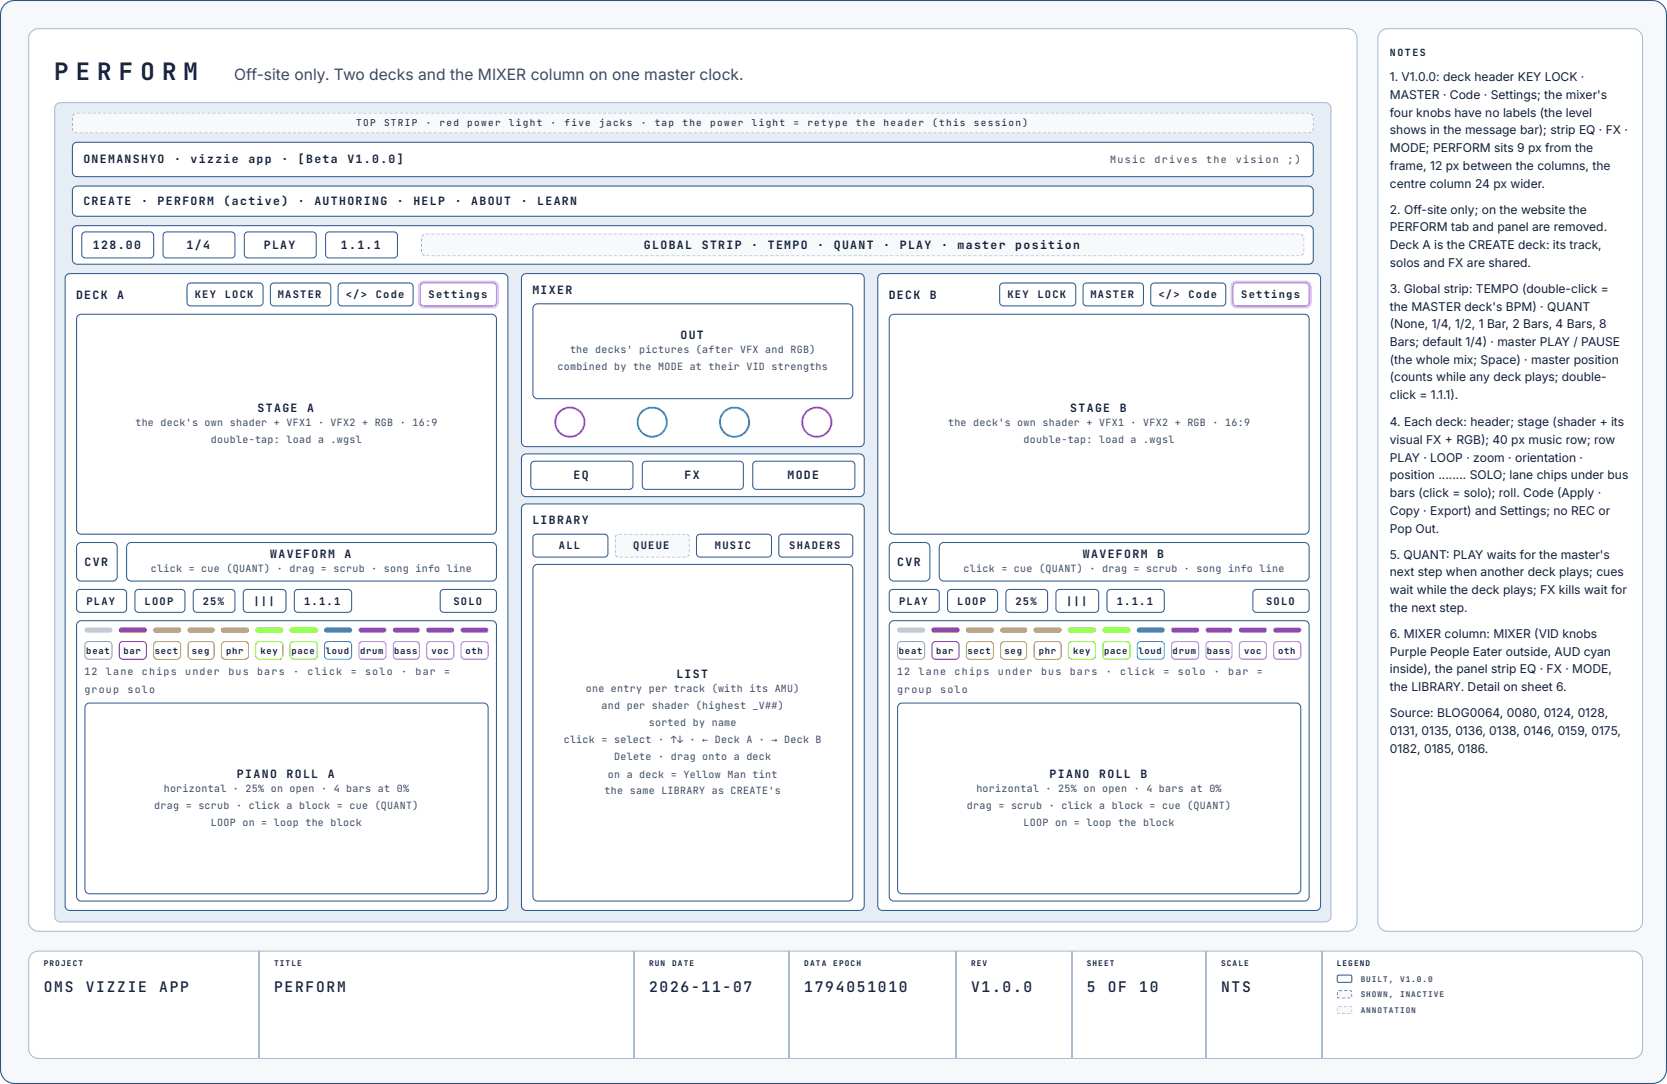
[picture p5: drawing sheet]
<svg xmlns="http://www.w3.org/2000/svg" width="423mm" height="275mm" viewBox="0 0 423 275" stroke-linecap="round" stroke-linejoin="round" font-family="sans-serif">
<defs><g id="words">
<text font-size="6.1" fill="#14213a" x="13.8" y="20.4">P E R F O R M</text>
<text font-size="4" fill="#3b4a63" x="59.5" y="20.4">Off-site only. Two decks and the MIXER column on one master clock.</text>
<g font-size="3.7" fill="#14213a">
<text x="11.1" y="251.9">OMS</text>
<text x="21.8" y="251.9">VIZZIE</text>
<text x="40.4" y="251.9">APP</text>
<text x="69.6" y="251.9">PERFORM</text>
<text x="164.8" y="251.9">2026-11-07</text>
<text x="204.3" y="251.9">1794051010</text>
<text x="246.6" y="251.9">V1.0.0</text>
<text x="276" y="251.9">5</text>
<text x="281.3" y="251.9">OF</text>
<text x="289.3" y="251.9">10</text>
<text x="310.1" y="251.9">NTS</text>
</g>
<g font-size="3.1" fill="#14213a">
<text x="353" y="20.6">1. V1.0.0: deck header KEY LOCK ·</text>
<text x="353" y="25.1">MASTER · Code · Settings; the mixer's</text>
<text x="353" y="29.6">four knobs have no labels (the level</text>
<text x="353" y="34.1">shows in the message bar); strip EQ · FX ·</text>
<text x="353" y="38.6">MODE; PERFORM sits 9 px from the</text>
<text x="353" y="43.1">frame, 12 px between the columns, the</text>
<text x="353" y="47.6">centre column 24 px wider.</text>
<text x="353" y="54.2">2. Off-site only; on the website the</text>
<text x="353" y="58.7">PERFORM tab and panel are removed.</text>
<text x="353" y="63.2">Deck A is the CREATE deck: its track,</text>
<text x="353" y="67.7">solos and FX are shared.</text>
<text x="353" y="74.3">3. Global strip: TEMPO (double-click =</text>
<text x="353" y="78.8">the MASTER deck's BPM) · QUANT</text>
<text x="353" y="83.3">(None, 1/4, 1/2, 1 Bar, 2 Bars, 4 Bars, 8</text>
<text x="353" y="87.8">Bars; default 1/4) · master PLAY / PAUSE</text>
<text x="353" y="92.3">(the whole mix; Space) · master position</text>
<text x="353" y="96.8">(counts while any deck plays; double-</text>
<text x="353" y="101.3">click = 1.1.1).</text>
<text x="353" y="108.2">4. Each deck: header; stage (shader + its</text>
<text x="353" y="112.7">visual FX + RGB); 40 px music row; row</text>
<text x="353" y="117.2">PLAY · LOOP · zoom · orientation ·</text>
<text x="353" y="121.7">position ........ SOLO; lane chips under bus</text>
<text x="353" y="126.2">bars (click = solo); roll. Code (Apply ·</text>
<text x="353" y="130.7">Copy · Export) and Settings; no REC or</text>
<text x="353" y="135.2">Pop Out.</text>
<text x="353" y="141.8">5. QUANT: PLAY waits for the master's</text>
<text x="353" y="146.3">next step when another deck plays; cues</text>
<text x="353" y="150.8">wait while the deck plays; FX kills wait for</text>
<text x="353" y="155.3">the next step.</text>
<text x="353" y="161.9">6. MIXER column: MIXER (VID knobs</text>
<text x="353" y="166.4">Purple People Eater outside, AUD cyan</text>
<text x="353" y="170.9">inside), the panel strip EQ · FX · MODE,</text>
<text x="353" y="175.4">the LIBRARY. Detail on sheet 6.</text>
<text x="353" y="182">Source: BLOG0064, 0080, 0124, 0128,</text>
<text x="353" y="186.5">0131, 0135, 0136, 0138, 0146, 0159, 0175,</text>
<text x="353" y="191">0182, 0185, 0186.</text>
</g>
<g font-size="2.9" fill="#14213a">
<text x="21.2" y="41.3">ONEMANSHYO</text>
<text x="44.2" y="41.3">·</text>
<text x="48.4" y="41.3">vizzie</text>
<text x="63.1" y="41.3">app</text>
<text x="71.5" y="41.3">·</text>
<text x="75.6" y="41.3">[Beta</text>
<text x="88.2" y="41.3">V1.0.0]</text>
<text x="21.2" y="52.1">CREATE</text>
<text x="35.8" y="52.1">·</text>
<text x="40" y="52.1">PERFORM</text>
<text x="56.8" y="52.1">(active)</text>
<text x="75.6" y="52.1">·</text>
<text x="79.8" y="52.1">AUTHORING</text>
<text x="100.8" y="52.1">·</text>
<text x="105" y="52.1">HELP</text>
<text x="115.5" y="52.1">·</text>
<text x="119.7" y="52.1">ABOUT</text>
<text x="132.2" y="52.1">·</text>
<text x="136.4" y="52.1">LEARN</text>
<text x="23.6" y="63.2">128.00</text>
<text x="47.4" y="63.2">1/4</text>
<text x="67" y="63.2">PLAY</text>
<text x="86.6" y="63.2">1.1.1</text>
<text x="163.5" y="63.2">GLOBAL</text>
<text x="178.2" y="63.2">STRIP</text>
<text x="190.8" y="63.2">·</text>
<text x="195" y="63.2">TEMPO</text>
<text x="207.5" y="63.2">·</text>
<text x="211.7" y="63.2">QUANT</text>
<text x="224.3" y="63.2">·</text>
<text x="228.5" y="63.2">PLAY</text>
<text x="239" y="63.2">·</text>
<text x="243.2" y="63.2">master</text>
<text x="257.8" y="63.2">position</text>
<text x="19.3" y="75.9">DECK</text>
<text x="29.8" y="75.9">A</text>
<text x="135.2" y="74.6">MIXER</text>
<text x="225.7" y="75.9">DECK</text>
<text x="236.2" y="75.9">B</text>
<text x="172.8" y="86">OUT</text>
<text x="65.4" y="104.5">STAGE</text>
<text x="78" y="104.5">A</text>
<text x="271.8" y="104.5">STAGE</text>
<text x="284.4" y="104.5">B</text>
<text x="145.6" y="121.7">EQ</text>
<text x="173.8" y="121.7">FX</text>
<text x="200" y="121.7">MODE</text>
<text x="135.2" y="133.1">LIBRARY</text>
<text x="21.5" y="143.7">CVR</text>
<text x="68.6" y="141.6">WAVEFORM</text>
<text x="87.5" y="141.6">A</text>
<text x="227.8" y="143.7">CVR</text>
<text x="275" y="141.6">WAVEFORM</text>
<text x="293.9" y="141.6">B</text>
<text x="171.8" y="172">LIST</text>
<text x="60.2" y="197.4">PIANO</text>
<text x="72.8" y="197.4">ROLL</text>
<text x="83.2" y="197.4">A</text>
<text x="266.6" y="197.4">PIANO</text>
<text x="279.1" y="197.4">ROLL</text>
<text x="289.6" y="197.4">B</text>
</g>
<g font-size="2.6" fill="#14213a">
<text x="49.5" y="75.7">KEY</text>
<text x="57.1" y="75.7">LOCK</text>
<text x="70.5" y="75.7">MASTER</text>
<text x="87.8" y="75.7">&lt;/&gt;</text>
<text x="95.4" y="75.7">Code</text>
<text x="108.8" y="75.7">Settings</text>
<text x="255.8" y="75.7">KEY</text>
<text x="263.5" y="75.7">LOCK</text>
<text x="276.9" y="75.7">MASTER</text>
<text x="294.2" y="75.7">&lt;/&gt;</text>
<text x="301.8" y="75.7">Code</text>
<text x="315.2" y="75.7">Settings</text>
<text x="141.9" y="139.4">ALL</text>
<text x="160.8" y="139.4">QUEUE</text>
<text x="181.6" y="139.4">MUSIC</text>
<text x="200.4" y="139.4">SHADERS</text>
<text x="22" y="153.5">PLAY</text>
<text x="36.7" y="153.5">LOOP</text>
<text x="51.5" y="153.5">25%</text>
<text x="64.4" y="153.5">|||</text>
<text x="77.2" y="153.5">1.1.1</text>
<text x="115.1" y="153.5">SOLO</text>
<text x="228.3" y="153.5">PLAY</text>
<text x="243.1" y="153.5">LOOP</text>
<text x="257.9" y="153.5">25%</text>
<text x="270.7" y="153.5">|||</text>
<text x="283.6" y="153.5">1.1.1</text>
<text x="321.5" y="153.5">SOLO</text>
</g>
<text font-size="2.5" fill="#14213a" x="353" y="14.3">NOTES</text>
<g font-size="2.5" fill="#3b4a63">
<text x="281.9" y="41.3">Music</text>
<text x="293.2" y="41.3">drives</text>
<text x="306.3" y="41.3">the</text>
<text x="313.8" y="41.3">vision</text>
<text x="327" y="41.3">;)</text>
<text x="144.8" y="89.7">the decks' pictures (after VFX and RGB)</text>
<text x="141.6" y="93.9">combined by the MODE at their VID strengths</text>
<text x="34.4" y="108.2">the deck's own shader + VFX1 · VFX2 + RGB · 16:9</text>
<text x="53.6" y="112.4">double-tap: load a .wgsl</text>
<text x="240.8" y="108.2">the deck's own shader + VFX1 · VFX2 + RGB · 16:9</text>
<text x="259.9" y="112.4">double-tap: load a .wgsl</text>
<text x="38.3" y="145.3">click = cue (QUANT) · drag = scrub · song info line</text>
<text x="244.7" y="145.3">click = cue (QUANT) · drag = scrub · song info line</text>
<text x="21.4" y="171.4">12</text>
<text x="26.9" y="171.4">lane</text>
<text x="36.1" y="171.4">chips</text>
<text x="47" y="171.4">under</text>
<text x="58" y="171.4">bus</text>
<text x="65.3" y="171.4">bars</text>
<text x="74.4" y="171.4">·</text>
<text x="78.1" y="171.4">click</text>
<text x="89.1" y="171.4">=</text>
<text x="92.7" y="171.4">solo</text>
<text x="101.9" y="171.4">·</text>
<text x="105.5" y="171.4">bar</text>
<text x="112.8" y="171.4">=</text>
<text x="227.8" y="171.4">12</text>
<text x="233.3" y="171.4">lane</text>
<text x="242.4" y="171.4">chips</text>
<text x="253.4" y="171.4">under</text>
<text x="264.4" y="171.4">bus</text>
<text x="271.7" y="171.4">bars</text>
<text x="280.8" y="171.4">·</text>
<text x="284.5" y="171.4">click</text>
<text x="295.4" y="171.4">=</text>
<text x="299.1" y="171.4">solo</text>
<text x="308.2" y="171.4">·</text>
<text x="311.9" y="171.4">bar</text>
<text x="319.2" y="171.4">=</text>
<text x="21.4" y="175.9">group</text>
<text x="32.4" y="175.9">solo</text>
<text x="148.8" y="175.7">one entry per track (with its AMU)</text>
<text x="152.8" y="179.9">and per shader (highest _V##)</text>
<text x="227.8" y="175.9">group</text>
<text x="238.8" y="175.9">solo</text>
<text x="164.7" y="184.4">sorted by name</text>
<text x="143.2" y="188.6">click = select · ↑↓ · ← Deck A · → Deck B</text>
<text x="154.4" y="197.4">on a deck = Yellow Man tint</text>
<text x="156" y="192.9">Delete · drag onto a deck</text>
<text x="41.6" y="201.1">horizontal · 25% on open · 4 bars at 0%</text>
<text x="153.6" y="201.6">the same LIBRARY as CREATE's</text>
<text x="247.9" y="201.1">horizontal · 25% on open · 4 bars at 0%</text>
<text x="39.2" y="205.3">drag = scrub · click a block = cue (QUANT)</text>
<text x="53.6" y="209.5">LOOP on = loop the block</text>
<text x="245.5" y="205.3">drag = scrub · click a block = cue (QUANT)</text>
<text x="259.9" y="209.5">LOOP on = loop the block</text>
</g>
<g font-size="2.4" fill="#14213a">
<text x="90.5" y="32">TOP</text>
<text x="97.5" y="32">STRIP</text>
<text x="108.1" y="32">·</text>
<text x="111.6" y="32">red</text>
<text x="118.7" y="32">power</text>
<text x="129.3" y="32">light</text>
<text x="139.8" y="32">·</text>
<text x="143.3" y="32">five</text>
<text x="152.2" y="32">jacks</text>
<text x="162.7" y="32">·</text>
<text x="166.3" y="32">tap</text>
<text x="173.3" y="32">the</text>
<text x="180.4" y="32">power</text>
<text x="190.9" y="32">light</text>
<text x="201.5" y="32">=</text>
<text x="205" y="32">retype</text>
<text x="217.4" y="32">the</text>
<text x="224.4" y="32">header</text>
<text x="236.7" y="32">(this</text>
<text x="247.3" y="32">session)</text>
</g>
<g font-size="2.2" fill="#14213a">
<text x="21.9" y="165.9">beat</text>
<text x="31.4" y="165.9">bar</text>
<text x="39.3" y="165.9">sect</text>
<text x="48.7" y="165.9">seg</text>
<text x="57.4" y="165.9">phr</text>
<text x="66.1" y="165.9">key</text>
<text x="74" y="165.9">pace</text>
<text x="82.7" y="165.9">loud</text>
<text x="91.4" y="165.9">drum</text>
<text x="100.1" y="165.9">bass</text>
<text x="109.6" y="165.9">voc</text>
<text x="118.2" y="165.9">oth</text>
<text x="228.3" y="165.9">beat</text>
<text x="237.7" y="165.9">bar</text>
<text x="245.7" y="165.9">sect</text>
<text x="255.1" y="165.9">seg</text>
<text x="263.8" y="165.9">phr</text>
<text x="272.5" y="165.9">key</text>
<text x="280.4" y="165.9">pace</text>
<text x="289.1" y="165.9">loud</text>
<text x="297.8" y="165.9">drum</text>
<text x="306.5" y="165.9">bass</text>
<text x="315.9" y="165.9">voc</text>
<text x="324.6" y="165.9">oth</text>
</g>
<g font-size="2" fill="#14213a">
<text x="11.1" y="245.3">PROJECT</text>
<text x="69.6" y="245.3">TITLE</text>
<text x="164.8" y="245.3">RUN</text>
<text x="170.7" y="245.3">DATE</text>
<text x="204.3" y="245.3">DATA</text>
<text x="211.6" y="245.3">EPOCH</text>
<text x="246.6" y="245.3">REV</text>
<text x="276" y="245.3">SHEET</text>
<text x="310.1" y="245.3">SCALE</text>
<text x="339.5" y="245.3">LEGEND</text>
</g>
<g font-size="2" fill="#3b4a63">
<text x="345.5" y="249.2">BUILT,</text>
<text x="355.5" y="249.2">V1.0.0</text>
<text x="345.5" y="253.2">SHOWN,</text>
<text x="345.5" y="257.2">ANNOTATION</text>
<text x="355.5" y="253.2">INACTIVE</text>
</g>
</g></defs>
<path d="M1.2 1.2l1.1-.8 1.4-.3h415.9a3.6 3.6 0 0 1 3.6 3.6v267.8a3.6 3.6 0 0 1-3.6 3.5h-415.9a3.6 3.6 0 0 1-3.6-3.5v-267.8l.3-1.4z" fill="#f6f8fa"/>
<path d="M1.2 1.2l1.1-.8 1.4-.3h415.9a3.6 3.6 0 0 1 3.6 3.6v267.8a3.6 3.6 0 0 1-3.6 3.5h-415.9a3.6 3.6 0 0 1-3.6-3.5v-267.8l.3-1.4z" fill="none" stroke="#2c5282" stroke-width=".26"/>
<path d="M8 8l.8-.5 1-.2h332.3a2.51 2.51 0 0 1 2.5 2.5v224.1a2.51 2.51 0 0 1-2.5 2.5h-332.3a2.51 2.51 0 0 1-2.5-2.5v-224.1l.2-1z" fill="#fff"/>
<path d="M8 8l.8-.5 1-.2h332.3a2.51 2.51 0 0 1 2.5 2.5v224.1a2.51 2.51 0 0 1-2.5 2.5h-332.3a2.51 2.51 0 0 1-2.5-2.5v-224.1l.2-1z" fill="none" stroke="#a9bbd0" stroke-width=".26"/>
<path d="M14.3 26.5l1-.4h321.2a1.45 1.45 0 0 1 1.5 1.4v205.1a1.46 1.46 0 0 1-1.5 1.4h-321.2a1.46 1.46 0 0 1-1.4-1.4v-205.1z" fill="#e6edf5"/>
<path d="M14.3 26.5l1-.4h321.2a1.45 1.45 0 0 1 1.5 1.4v205.1a1.46 1.46 0 0 1-1.5 1.4h-321.2a1.46 1.46 0 0 1-1.4-1.4v-205.1z" fill="none" stroke="#a9bbd0" stroke-width=".26"/>
<path d="M18.3 28.6h315.3v5.3h-315.3z" fill="#f7f9fb"/>
<g fill="#9fb2c8">
<path d="M20.9 28.5h.8v.4h-.8zM22.2 28.5h.8v.4h-.8zM23.5 28.5h.8v.4h-.8zM24.9 28.5h.8v.4h-.8zM26.2 28.5h.8v.4h-.8zM27.5 28.5h.8v.4h-.8zM28.8 28.5h.8v.4h-.8zM30.2 28.5h.8v.4h-.8zM31.5 28.5h.8v.4h-.8zM32.8 28.5h.8v.4h-.8zM34.1 28.5h.8v.4h-.8zM35.4 28.5h.8v.4h-.8zM36.8 28.5h.8v.4h-.8zM38.1 28.5h.8v.4h-.8zM39.4 28.5h.8v.4h-.8zM40.7 28.5h.8v.4h-.8zM42.1 28.5h.8v.4h-.8zM43.4 28.5h.8v.4h-.8zM44.7 28.5h.8v.4h-.8zM46 28.5h.8v.4h-.8zM47.3 28.5h.8v.4h-.8zM48.7 28.5h.8v.4h-.8zM50 28.5h.8v.4h-.8zM51.3 28.5h.8v.4h-.8zM52.6 28.5h.8v.4h-.8zM54 28.5h.8v.4h-.8zM55.3 28.5h.8v.4h-.8zM56.6 28.5h.8v.4h-.8zM57.9 28.5h.8v.4h-.8zM59.3 28.5h.7v.4h-.7zM60.6 28.5h.8v.4h-.8zM61.9 28.5h.8v.4h-.8zM63.2 28.5h.8v.4h-.8zM64.5 28.5h.8v.4h-.8zM65.9 28.5h.8v.4h-.8zM67.2 28.5h.8v.4h-.8zM68.5 28.5h.8v.4h-.8zM69.8 28.5h.8v.4h-.8zM71.2 28.5h.7v.4h-.7zM72.5 28.5h.8v.4h-.8zM73.8 28.5h.8v.4h-.8zM75.1 28.5h.8v.4h-.8zM76.4 28.5h.8v.4h-.8zM77.8 28.5h.8v.4h-.8zM79.1 28.5h.8v.4h-.8zM80.4 28.5h.8v.4h-.8zM81.7 28.5h.8v.4h-.8zM83.1 28.5h.7v.4h-.7zM84.4 28.5h.8v.4h-.8zM85.7 28.5h.8v.4h-.8zM87 28.5h.8v.4h-.8zM88.3 28.5h.8v.4h-.8zM89.7 28.5h.8v.4h-.8zM91 28.5h.8v.4h-.8zM92.3 28.5h.8v.4h-.8zM93.6 28.5h.8v.4h-.8zM95 28.5h.7v.4h-.7zM96.3 28.5h.8v.4h-.8zM97.6 28.5h.8v.4h-.8zM98.9 28.5h.8v.4h-.8zM100.2 28.5h.8v.4h-.8zM101.6 28.5h.8v.4h-.8zM102.9 28.5h.8v.4h-.8zM104.2 28.5h.8v.4h-.8zM105.5 28.5h.8v.4h-.8zM106.9 28.5h.7v.4h-.7zM108.2 28.5h.8v.4h-.8zM109.5 28.5h.8v.4h-.8zM110.8 28.5h.8v.4h-.8zM112.1 28.5h.8v.4h-.8zM113.5 28.5h.8v.4h-.8zM114.8 28.5h.8v.4h-.8zM116.1 28.5h.8v.4h-.8zM117.4 28.5h.8v.4h-.8zM118.8 28.5h.8v.4h-.8zM120.1 28.5h.8v.4h-.8zM121.4 28.5h.8v.4h-.8zM122.7 28.5h.8v.4h-.8zM124 28.5h.8v.4h-.8zM125.4 28.5h.8v.4h-.8zM126.7 28.5h.8v.4h-.8zM128 28.5h.8v.4h-.8zM129.3 28.5h.8v.4h-.8zM130.7 28.5h.8v.4h-.8zM132 28.5h.8v.4h-.8zM133.3 28.5h.8v.4h-.8zM134.6 28.5h.8v.4h-.8zM135.9 28.5h.8v.4h-.8zM137.3 28.5h.8v.4h-.8zM138.6 28.5h.8v.4h-.8zM139.9 28.5h.8v.4h-.8zM141.2 28.5h.8v.4h-.8zM142.6 28.5h.8v.4h-.8zM143.9 28.5h.8v.4h-.8zM145.2 28.5h.8v.4h-.8zM146.5 28.5h.8v.4h-.8zM147.8 28.5h.8v.4h-.8zM149.2 28.5h.8v.4h-.8zM150.5 28.5h.8v.4h-.8zM151.8 28.5h.8v.4h-.8zM153.1 28.5h.8v.4h-.8zM154.5 28.5h.8v.4h-.8zM155.8 28.5h.8v.4h-.8zM157.1 28.5h.8v.4h-.8zM158.4 28.5h.8v.4h-.8zM159.8 28.5h.7v.4h-.7zM161.1 28.5h.8v.4h-.8zM162.4 28.5h.8v.4h-.8zM163.7 28.5h.8v.4h-.8zM165 28.5h.8v.4h-.8zM166.4 28.5h.8v.4h-.8zM167.7 28.5h.8v.4h-.8zM169 28.5h.8v.4h-.8zM170.3 28.5h.8v.4h-.8zM171.7 28.5h.7v.4h-.7zM173 28.5h.8v.4h-.8zM174.3 28.5h.8v.4h-.8zM175.6 28.5h.8v.4h-.8zM176.9 28.5h.8v.4h-.8zM178.3 28.5h.8v.4h-.8zM179.6 28.5h.8v.4h-.8zM180.9 28.5h.8v.4h-.8zM182.2 28.5h.8v.4h-.8zM183.6 28.5h.7v.4h-.7zM184.9 28.5h.8v.4h-.8zM186.2 28.5h.8v.4h-.8zM187.5 28.5h.8v.4h-.8zM188.8 28.5h.8v.4h-.8zM190.2 28.5h.8v.4h-.8zM191.5 28.5h.8v.4h-.8zM192.8 28.5h.8v.4h-.8zM194.1 28.5h.8v.4h-.8zM195.5 28.5h.7v.4h-.7zM196.8 28.5h.8v.4h-.8zM198.1 28.5h.8v.4h-.8zM199.4 28.5h.8v.4h-.8zM200.7 28.5h.8v.4h-.8zM202.1 28.5h.8v.4h-.8zM203.4 28.5h.8v.4h-.8zM204.7 28.5h.8v.4h-.8zM206 28.5h.8v.4h-.8zM207.4 28.5h.7v.4h-.7zM208.7 28.5h.8v.4h-.8zM210 28.5h.8v.4h-.8zM211.3 28.5h.8v.4h-.8zM212.6 28.5h.8v.4h-.8zM214 28.5h.8v.4h-.8zM215.3 28.5h.8v.4h-.8zM216.6 28.5h.8v.4h-.8zM217.9 28.5h.8v.4h-.8zM219.3 28.5h.8v.4h-.8zM220.6 28.5h.8v.4h-.8zM221.9 28.5h.8v.4h-.8zM223.2 28.5h.8v.4h-.8zM224.5 28.5h.8v.4h-.8zM225.9 28.5h.8v.4h-.8zM227.2 28.5h.8v.4h-.8zM228.5 28.5h.8v.4h-.8zM229.8 28.5h.8v.4h-.8zM231.2 28.5h.8v.4h-.8zM232.5 28.5h.8v.4h-.8zM233.8 28.5h.8v.4h-.8zM235.1 28.5h.8v.4h-.8zM236.4 28.5h.8v.4h-.8zM237.8 28.5h.8v.4h-.8zM239.1 28.5h.8v.4h-.8zM240.4 28.5h.8v.4h-.8zM241.7 28.5h.8v.4h-.8zM243.1 28.5h.8v.4h-.8zM244.4 28.5h.8v.4h-.8zM245.7 28.5h.8v.4h-.8zM247 28.5h.8v.4h-.8zM248.3 28.5h.8v.4h-.8zM249.7 28.5h.8v.4h-.8zM251 28.5h.8v.4h-.8zM252.3 28.5h.8v.4h-.8zM253.6 28.5h.8v.4h-.8zM255 28.5h.8v.4h-.8zM256.3 28.5h.8v.4h-.8zM257.6 28.5h.8v.4h-.8zM258.9 28.5h.8v.4h-.8zM260.3 28.5h.7v.4h-.7zM261.6 28.5h.8v.4h-.8zM262.9 28.5h.8v.4h-.8zM264.2 28.5h.8v.4h-.8zM265.5 28.5h.8v.4h-.8zM266.9 28.5h.8v.4h-.8zM268.2 28.5h.8v.4h-.8zM269.5 28.5h.8v.4h-.8zM270.8 28.5h.8v.4h-.8zM272.2 28.5h.7v.4h-.7zM273.5 28.5h.8v.4h-.8zM274.8 28.5h.8v.4h-.8zM276.1 28.5h.8v.4h-.8zM277.4 28.5h.8v.4h-.8zM278.8 28.5h.8v.4h-.8zM280.1 28.5h.8v.4h-.8zM281.4 28.5h.8v.4h-.8zM282.7 28.5h.8v.4h-.8zM284.1 28.5h.7v.4h-.7zM285.4 28.5h.8v.4h-.8zM286.7 28.5h.8v.4h-.8zM288 28.5h.8v.4h-.8zM289.3 28.5h.8v.4h-.8zM290.7 28.5h.8v.4h-.8zM292 28.5h.8v.4h-.8zM293.3 28.5h.8v.4h-.8zM294.6 28.5h.8v.4h-.8zM296 28.5h.7v.4h-.7zM297.3 28.5h.8v.4h-.8zM298.6 28.5h.8v.4h-.8zM299.9 28.5h.8v.4h-.8zM301.2 28.5h.8v.4h-.8zM302.6 28.5h.8v.4h-.8zM303.9 28.5h.8v.4h-.8zM305.2 28.5h.8v.4h-.8zM306.5 28.5h.8v.4h-.8zM307.9 28.5h.7v.4h-.7zM309.2 28.5h.8v.4h-.8zM310.5 28.5h.8v.4h-.8zM311.8 28.5h.8v.4h-.8zM313.1 28.5h.8v.4h-.8zM314.5 28.5h.8v.4h-.8zM315.8 28.5h.8v.4h-.8zM317.1 28.5h.8v.4h-.8zM318.4 28.5h.8v.4h-.8zM319.8 28.5h.8v.4h-.8zM321.1 28.5h.8v.4h-.8zM322.4 28.5h.8v.4h-.8zM323.7 28.5h.8v.4h-.8zM325 28.5h.8v.4h-.8zM326.4 28.5h.8v.4h-.8zM327.7 28.5h.8v.4h-.8zM329 28.5h.8v.4h-.8zM330.3 28.5h.8v.4h-.8zM331.7 28.5h.8l-.1 .4h-.7zM333.1 28.5l.4 .3 .2 .4-.4 .2-.5-.4zM333.3 29.4h.4zM333.3 29.4h.4zM333.2 29.4h.5zM332.3 29.4h.9zM330.9 29.4h.8zM329.6 29.4h.8zM328.3 29.4h.8zM327 29.4h.8zM325.7 29.4h.7zM324.3 29.4h.8zM323 29.4h.8zM321.7 29.4h.8zM320.4 29.4h.8zM319 29.4h.8zM317.7 29.4h.8zM316.4 29.4h.8zM315.1 29.4h.8zM313.8 29.4h.7zM312.4 29.4h.8zM311.1 29.4h.8zM309.8 29.4h.8zM308.5 29.4h.8zM307.1 29.4h.8zM305.8 29.4h.8zM304.5 29.4h.8zM303.2 29.4h.8zM301.9 29.4h.7zM300.5 29.4h.8zM299.2 29.4h.8zM297.9 29.4h.8zM296.6 29.4h.8zM295.2 29.4h.8zM293.9 29.4h.8zM292.6 29.4h.8zM291.3 29.4h.8zM289.9 29.4h.8zM288.6 29.4h.8zM287.3 29.4h.8zM286 29.4h.8zM284.7 29.4h.8zM283.3 29.4h.8zM282 29.4h.8zM280.7 29.4h.8zM279.4 29.4h.8zM278 29.4h.8zM276.7 29.4h.8zM275.4 29.4h.8zM274.1 29.4h.8zM272.8 29.4h.8zM271.4 29.4h.8zM270.1 29.4h.8zM268.8 29.4h.8zM267.5 29.4h.8zM266.1 29.4h.8zM264.8 29.4h.8zM263.5 29.4h.8zM262.2 29.4h.8zM260.9 29.4h.8zM259.5 29.4h.8zM258.2 29.4h.8zM256.9 29.4h.8zM255.6 29.4h.8zM254.2 29.4h.8zM252.9 29.4h.8zM251.6 29.4h.8zM250.3 29.4h.8zM249 29.4h.7zM247.6 29.4h.8zM246.3 29.4h.8zM245 29.4h.8zM243.7 29.4h.8zM242.3 29.4h.8zM241 29.4h.8zM239.7 29.4h.8zM238.4 29.4h.8zM237.1 29.4h.7zM235.7 29.4h.8zM234.4 29.4h.8zM233.1 29.4h.8zM231.8 29.4h.8zM230.4 29.4h.8zM229.1 29.4h.8zM227.8 29.4h.8zM226.5 29.4h.8zM225.2 29.4h.7zM223.8 29.4h.8zM222.5 29.4h.8zM221.2 29.4h.8zM219.9 29.4h.8zM218.5 29.4h.8zM217.2 29.4h.8zM215.9 29.4h.8zM214.6 29.4h.8zM213.3 29.4h.7zM211.9 29.4h.8zM210.6 29.4h.8zM209.3 29.4h.8zM208 29.4h.8zM206.6 29.4h.8zM205.3 29.4h.8zM204 29.4h.8zM202.7 29.4h.8zM201.4 29.4h.7zM200 29.4h.8zM198.7 29.4h.8zM197.4 29.4h.8zM196.1 29.4h.8zM194.7 29.4h.8zM193.4 29.4h.8zM192.1 29.4h.8zM190.8 29.4h.8zM189.4 29.4h.8zM188.1 29.4h.8zM186.8 29.4h.8zM185.5 29.4h.8zM184.2 29.4h.8zM182.8 29.4h.8zM181.5 29.4h.8zM180.2 29.4h.8zM178.9 29.4h.8zM177.5 29.4h.8zM176.2 29.4h.8zM174.9 29.4h.8zM173.6 29.4h.8zM172.3 29.4h.8zM170.9 29.4h.8zM169.6 29.4h.8zM168.3 29.4h.8zM167 29.4h.8zM165.6 29.4h.8zM164.3 29.4h.8zM163 29.4h.8zM161.7 29.4h.8zM160.4 29.4h.8zM159 29.4h.8zM157.7 29.4h.8zM156.4 29.4h.8zM155.1 29.4h.8zM153.7 29.4h.8zM152.4 29.4h.8zM151.1 29.4h.8zM149.8 29.4h.8zM148.5 29.4h.7zM147.1 29.4h.8zM145.8 29.4h.8zM144.5 29.4h.8zM143.2 29.4h.8zM141.8 29.4h.8zM140.5 29.4h.8zM139.2 29.4h.8zM137.9 29.4h.8zM136.6 29.4h.7zM135.2 29.4h.8zM133.9 29.4h.8zM132.6 29.4h.8zM131.3 29.4h.8zM129.9 29.4h.8zM128.6 29.4h.8zM127.3 29.4h.8zM126 29.4h.8zM124.7 29.4h.7zM123.3 29.4h.8zM122 29.4h.8zM120.7 29.4h.8zM119.4 29.4h.8zM118 29.4h.8zM116.7 29.4h.8zM115.4 29.4h.8zM114.1 29.4h.8zM112.8 29.4h.7zM111.4 29.4h.8zM110.1 29.4h.8zM108.8 29.4h.8zM107.5 29.4h.8zM106.1 29.4h.8zM104.8 29.4h.8zM103.5 29.4h.8zM102.2 29.4h.8zM100.9 29.4h.7zM99.5 29.4h.8zM98.2 29.4h.8zM96.9 29.4h.8zM95.6 29.4h.8zM94.2 29.4h.8zM92.9 29.4h.8zM91.6 29.4h.8zM90.3 29.4h.8zM88.9 29.4h.8zM87.6 29.4h.8zM86.3 29.4h.8zM85 29.4h.8zM83.7 29.4h.8zM82.3 29.4h.8zM81 29.4h.8zM79.7 29.4h.8zM78.4 29.4h.8zM77 29.4h.8zM75.7 29.4h.8zM74.4 29.4h.8zM73.1 29.4h.8zM71.8 29.4h.8zM70.4 29.4h.8zM69.1 29.4h.8zM67.8 29.4h.8zM66.5 29.4h.8zM65.1 29.4h.8zM63.8 29.4h.8zM62.5 29.4h.8zM61.2 29.4h.8zM59.9 29.4h.8zM58.5 29.4h.8zM57.2 29.4h.8zM55.9 29.4h.8zM54.6 29.4h.8zM53.2 29.4h.8zM51.9 29.4h.8zM50.6 29.4h.8zM49.3 29.4h.8zM48 29.4h.7zM46.6 29.4h.8zM45.3 29.4h.8zM44 29.4h.8zM42.7 29.4h.8zM41.3 29.4h.8zM40 29.4h.8zM38.7 29.4h.8zM37.4 29.4h.8zM36.1 29.4h.7zM34.7 29.4h.8zM33.4 29.4h.8zM32.1 29.4h.8zM30.8 29.4h.8zM29.4 29.4h.8zM28.1 29.4h.8zM26.8 29.4h.8zM25.5 29.4h.8zM24.2 29.4h.7zM22.8 29.4h.8zM21.5 29.4h.8zM20.2 29.4h.8zM18.7 29.4h1zM18.2 29.4h.5zM18.2 29.4h.3zM18.2 29.4h.3zM18.4 28.8l.4-.3 .3 .5-.5 .4-.4-.1zM19.4 28.5h1v.4h-.9z"/>
<path d="M20.9 33h.8zM22.2 33h.8zM23.5 33h.8zM24.9 33h.8zM26.2 33h.8zM27.5 33h.8zM28.8 33h.8zM30.2 33h.8zM31.5 33h.8zM32.8 33h.8zM34.1 33h.8zM35.4 33h.8zM36.8 33h.8zM38.1 33h.8zM39.4 33h.8zM40.7 33h.8zM42.1 33h.8zM43.4 33h.8zM44.7 33h.8zM46 33h.8zM47.3 33h.8zM48.7 33h.8zM50 33h.8zM51.3 33h.8zM52.6 33h.8zM54 33h.8zM55.3 33h.8zM56.6 33h.8zM57.9 33h.8zM59.3 33h.7zM60.6 33h.8zM61.9 33h.8zM63.2 33h.8zM64.5 33h.8zM65.9 33h.8zM67.2 33h.8zM68.5 33h.8zM69.8 33h.8zM71.2 33h.7zM72.5 33h.8zM73.8 33h.8zM75.1 33h.8zM76.4 33h.8zM77.8 33h.8zM79.1 33h.8zM80.4 33h.8zM81.7 33h.8zM83.1 33h.7zM84.4 33h.8zM85.7 33h.8zM87 33h.8zM88.3 33h.8zM89.7 33h.8zM91 33h.8zM92.3 33h.8zM93.6 33h.8zM95 33h.7zM96.3 33h.8zM97.6 33h.8zM98.9 33h.8zM100.2 33h.8zM101.6 33h.8zM102.9 33h.8zM104.2 33h.8zM105.5 33h.8zM106.9 33h.7zM108.2 33h.8zM109.5 33h.8zM110.8 33h.8zM112.1 33h.8zM113.5 33h.8zM114.8 33h.8zM116.1 33h.8zM117.4 33h.8zM118.8 33h.8zM120.1 33h.8zM121.4 33h.8zM122.7 33h.8zM124 33h.8zM125.4 33h.8zM126.7 33h.8zM128 33h.8zM129.3 33h.8zM130.7 33h.8zM132 33h.8zM133.3 33h.8zM134.6 33h.8zM135.9 33h.8zM137.3 33h.8zM138.6 33h.8zM139.9 33h.8zM141.2 33h.8zM142.6 33h.8zM143.9 33h.8zM145.2 33h.8zM146.5 33h.8zM147.8 33h.8zM149.2 33h.8zM150.5 33h.8zM151.8 33h.8zM153.1 33h.8zM154.5 33h.8zM155.8 33h.8zM157.1 33h.8zM158.4 33h.8zM159.8 33h.7zM161.1 33h.8zM162.4 33h.8zM163.7 33h.8zM165 33h.8zM166.4 33h.8zM167.7 33h.8zM169 33h.8zM170.3 33h.8zM171.7 33h.7zM173 33h.8zM174.3 33h.8zM175.6 33h.8zM176.9 33h.8zM178.3 33h.8zM179.6 33h.8zM180.9 33h.8zM182.2 33h.8zM183.6 33h.7zM184.9 33h.8zM186.2 33h.8zM187.5 33h.8zM188.8 33h.8zM190.2 33h.8zM191.5 33h.8zM192.8 33h.8zM194.1 33h.8zM195.5 33h.7zM196.8 33h.8zM198.1 33h.8zM199.4 33h.8zM200.7 33h.8zM202.1 33h.8zM203.4 33h.8zM204.7 33h.8zM206 33h.8zM207.4 33h.7zM208.7 33h.8zM210 33h.8zM211.3 33h.8zM212.6 33h.8zM214 33h.8zM215.3 33h.8zM216.6 33h.8zM217.9 33h.8zM219.3 33h.8zM220.6 33h.8zM221.9 33h.8zM223.2 33h.8zM224.5 33h.8zM225.9 33h.8zM227.2 33h.8zM228.5 33h.8zM229.8 33h.8zM231.2 33h.8zM232.5 33h.8zM233.8 33h.8zM235.1 33h.8zM236.4 33h.8zM237.8 33h.8zM239.1 33h.8zM240.4 33h.8zM241.7 33h.8zM243.1 33h.8zM244.4 33h.8zM245.7 33h.8zM247 33h.8zM248.3 33h.8zM249.7 33h.8zM251 33h.8zM252.3 33h.8zM253.6 33h.8zM255 33h.8zM256.3 33h.8zM257.6 33h.8zM258.9 33h.8zM260.3 33h.7zM261.6 33h.8zM262.9 33h.8zM264.2 33h.8zM265.5 33h.8zM266.9 33h.8zM268.2 33h.8zM269.5 33h.8zM270.8 33h.8zM272.2 33h.7zM273.5 33h.8zM274.8 33h.8zM276.1 33h.8zM277.4 33h.8zM278.8 33h.8zM280.1 33h.8zM281.4 33h.8zM282.7 33h.8zM284.1 33h.7zM285.4 33h.8zM286.7 33h.8zM288 33h.8zM289.3 33h.8zM290.7 33h.8zM292 33h.8zM293.3 33h.8zM294.6 33h.8zM296 33h.7zM297.3 33h.8zM298.6 33h.8zM299.9 33h.8zM301.2 33h.8zM302.6 33h.8zM303.9 33h.8zM305.2 33h.8zM306.5 33h.8zM307.9 33h.7zM309.2 33h.8zM310.5 33h.8zM311.8 33h.8zM313.1 33h.8zM314.5 33h.8zM315.8 33h.8zM317.1 33h.8zM318.4 33h.8zM319.8 33h.8zM321.1 33h.8zM322.4 33h.8zM323.7 33h.8zM325 33h.8zM326.4 33h.8zM327.7 33h.8zM329 33h.8zM330.3 33h.8zM331.7 33h.8zM332.8 33h.9zM333.3 33h.4zM333.3 33h.4zM333.2 33.1l.5-.1v.4zM332.3 33.6l.6-.2 .3 .5h-.9zM330.9 33.6h.8v.3h-.8zM329.6 33.6h.8v.3h-.8zM328.3 33.6h.8v.3h-.8zM327 33.6h.8v.3h-.8zM325.7 33.6h.7v.3h-.7zM324.3 33.6h.8v.3h-.8zM323 33.6h.8v.3h-.8zM321.7 33.6h.8v.3h-.8zM320.4 33.6h.8v.3h-.8zM319 33.6h.8v.3h-.8zM317.7 33.6h.8v.3h-.8zM316.4 33.6h.8v.3h-.8zM315.1 33.6h.8v.3h-.8zM313.8 33.6h.7v.3h-.7zM312.4 33.6h.8v.3h-.8zM311.1 33.6h.8v.3h-.8zM309.8 33.6h.8v.3h-.8zM308.5 33.6h.8v.3h-.8zM307.1 33.6h.8v.3h-.8zM305.8 33.6h.8v.3h-.8zM304.5 33.6h.8v.3h-.8zM303.2 33.6h.8v.3h-.8zM301.9 33.6h.7v.3h-.7zM300.5 33.6h.8v.3h-.8zM299.2 33.6h.8v.3h-.8zM297.9 33.6h.8v.3h-.8zM296.6 33.6h.8v.3h-.8zM295.2 33.6h.8v.3h-.8zM293.9 33.6h.8v.3h-.8zM292.6 33.6h.8v.3h-.8zM291.3 33.6h.8v.3h-.8zM289.9 33.6h.8v.3h-.8zM288.6 33.6h.8v.3h-.8zM287.3 33.6h.8v.3h-.8zM286 33.6h.8v.3h-.8zM284.7 33.6h.8v.3h-.8zM283.3 33.6h.8v.3h-.8zM282 33.6h.8v.3h-.8zM280.7 33.6h.8v.3h-.8zM279.4 33.6h.8v.3h-.8zM278 33.6h.8v.3h-.8zM276.7 33.6h.8v.3h-.8zM275.4 33.6h.8v.3h-.8zM274.1 33.6h.8v.3h-.8zM272.8 33.6h.8v.3h-.8zM271.4 33.6h.8v.3h-.8zM270.1 33.6h.8v.3h-.8zM268.8 33.6h.8v.3h-.8zM267.5 33.6h.8v.3h-.8zM266.1 33.6h.8v.3h-.8zM264.8 33.6h.8v.3h-.8zM263.5 33.6h.8v.3h-.8zM262.2 33.6h.8v.3h-.8zM260.9 33.6h.8v.3h-.8zM259.5 33.6h.8v.3h-.8zM258.2 33.6h.8v.3h-.8zM256.9 33.6h.8v.3h-.8zM255.6 33.6h.8v.3h-.8zM254.2 33.6h.8v.3h-.8zM252.9 33.6h.8v.3h-.8zM251.6 33.6h.8v.3h-.8zM250.3 33.6h.8v.3h-.8zM249 33.6h.7v.3h-.7zM247.6 33.6h.8v.3h-.8zM246.3 33.6h.8v.3h-.8zM245 33.6h.8v.3h-.8zM243.7 33.6h.8v.3h-.8zM242.3 33.6h.8v.3h-.8zM241 33.6h.8v.3h-.8zM239.7 33.6h.8v.3h-.8zM238.4 33.6h.8v.3h-.8zM237.1 33.6h.7v.3h-.7zM235.7 33.6h.8v.3h-.8zM234.4 33.6h.8v.3h-.8zM233.1 33.6h.8v.3h-.8zM231.8 33.6h.8v.3h-.8zM230.4 33.6h.8v.3h-.8zM229.1 33.6h.8v.3h-.8zM227.8 33.6h.8v.3h-.8zM226.5 33.6h.8v.3h-.8zM225.2 33.6h.7v.3h-.7zM223.8 33.6h.8v.3h-.8zM222.5 33.6h.8v.3h-.8zM221.2 33.6h.8v.3h-.8zM219.9 33.6h.8v.3h-.8zM218.5 33.6h.8v.3h-.8zM217.2 33.6h.8v.3h-.8zM215.9 33.6h.8v.3h-.8zM214.6 33.6h.8v.3h-.8zM213.3 33.6h.7v.3h-.7zM211.9 33.6h.8v.3h-.8zM210.6 33.6h.8v.3h-.8zM209.3 33.6h.8v.3h-.8zM208 33.6h.8v.3h-.8zM206.6 33.6h.8v.3h-.8zM205.3 33.6h.8v.3h-.8zM204 33.6h.8v.3h-.8zM202.7 33.6h.8v.3h-.8zM201.4 33.6h.7v.3h-.7zM200 33.6h.8v.3h-.8zM198.7 33.6h.8v.3h-.8zM197.4 33.6h.8v.3h-.8zM196.1 33.6h.8v.3h-.8zM194.7 33.6h.8v.3h-.8zM193.4 33.6h.8v.3h-.8zM192.1 33.6h.8v.3h-.8zM190.8 33.6h.8v.3h-.8zM189.4 33.6h.8v.3h-.8zM188.1 33.6h.8v.3h-.8zM186.8 33.6h.8v.3h-.8zM185.5 33.6h.8v.3h-.8zM184.2 33.6h.8v.3h-.8zM182.8 33.6h.8v.3h-.8zM181.5 33.6h.8v.3h-.8zM180.2 33.6h.8v.3h-.8zM178.9 33.6h.8v.3h-.8zM177.5 33.6h.8v.3h-.8zM176.2 33.6h.8v.3h-.8zM174.9 33.6h.8v.3h-.8zM173.6 33.6h.8v.3h-.8zM172.3 33.6h.8v.3h-.8zM170.9 33.6h.8v.3h-.8zM169.6 33.6h.8v.3h-.8zM168.3 33.6h.8v.3h-.8zM167 33.6h.8v.3h-.8zM165.6 33.6h.8v.3h-.8zM164.3 33.6h.8v.3h-.8zM163 33.6h.8v.3h-.8zM161.7 33.6h.8v.3h-.8zM160.4 33.6h.8v.3h-.8zM159 33.6h.8v.3h-.8zM157.7 33.6h.8v.3h-.8zM156.4 33.6h.8v.3h-.8zM155.1 33.6h.8v.3h-.8zM153.7 33.6h.8v.3h-.8zM152.4 33.6h.8v.3h-.8zM151.1 33.6h.8v.3h-.8zM149.8 33.6h.8v.3h-.8zM148.5 33.6h.7v.3h-.7zM147.1 33.6h.8v.3h-.8zM145.8 33.6h.8v.3h-.8zM144.5 33.6h.8v.3h-.8zM143.2 33.6h.8v.3h-.8zM141.8 33.6h.8v.3h-.8zM140.5 33.6h.8v.3h-.8zM139.2 33.6h.8v.3h-.8zM137.9 33.6h.8v.3h-.8zM136.6 33.6h.7v.3h-.7zM135.2 33.6h.8v.3h-.8zM133.9 33.6h.8v.3h-.8zM132.6 33.6h.8v.3h-.8zM131.3 33.6h.8v.3h-.8zM129.9 33.6h.8v.3h-.8zM128.6 33.6h.8v.3h-.8zM127.3 33.6h.8v.3h-.8zM126 33.6h.8v.3h-.8zM124.7 33.6h.7v.3h-.7zM123.3 33.6h.8v.3h-.8zM122 33.6h.8v.3h-.8zM120.7 33.6h.8v.3h-.8zM119.4 33.6h.8v.3h-.8zM118 33.6h.8v.3h-.8zM116.7 33.6h.8v.3h-.8zM115.4 33.6h.8v.3h-.8zM114.1 33.6h.8v.3h-.8zM112.8 33.6h.7v.3h-.7zM111.4 33.6h.8v.3h-.8zM110.1 33.6h.8v.3h-.8zM108.8 33.6h.8v.3h-.8zM107.5 33.6h.8v.3h-.8zM106.1 33.6h.8v.3h-.8zM104.8 33.6h.8v.3h-.8zM103.5 33.6h.8v.3h-.8zM102.2 33.6h.8v.3h-.8zM100.9 33.6h.7v.3h-.7zM99.5 33.6h.8v.3h-.8zM98.2 33.6h.8v.3h-.8zM96.9 33.6h.8v.3h-.8zM95.6 33.6h.8v.3h-.8zM94.2 33.6h.8v.3h-.8zM92.9 33.6h.8v.3h-.8zM91.6 33.6h.8v.3h-.8zM90.3 33.6h.8v.3h-.8zM88.9 33.6h.8v.3h-.8zM87.6 33.6h.8v.3h-.8zM86.3 33.6h.8v.3h-.8zM85 33.6h.8v.3h-.8zM83.7 33.6h.8v.3h-.8zM82.3 33.6h.8v.3h-.8zM81 33.6h.8v.3h-.8zM79.7 33.6h.8v.3h-.8zM78.4 33.6h.8v.3h-.8zM77 33.6h.8v.3h-.8zM75.7 33.6h.8v.3h-.8zM74.4 33.6h.8v.3h-.8zM73.1 33.6h.8v.3h-.8zM71.8 33.6h.8v.3h-.8zM70.4 33.6h.8v.3h-.8zM69.1 33.6h.8v.3h-.8zM67.8 33.6h.8v.3h-.8zM66.5 33.6h.8v.3h-.8zM65.1 33.6h.8v.3h-.8zM63.8 33.6h.8v.3h-.8zM62.5 33.6h.8v.3h-.8zM61.2 33.6h.8v.3h-.8zM59.9 33.6h.8v.3h-.8zM58.5 33.6h.8v.3h-.8zM57.2 33.6h.8v.3h-.8zM55.9 33.6h.8v.3h-.8zM54.6 33.6h.8v.3h-.8zM53.2 33.6h.8v.3h-.8zM51.9 33.6h.8v.3h-.8zM50.6 33.6h.8v.3h-.8zM49.3 33.6h.8v.3h-.8zM48 33.6h.7v.3h-.7zM46.6 33.6h.8v.3h-.8zM45.3 33.6h.8v.3h-.8zM44 33.6h.8v.3h-.8zM42.7 33.6h.8v.3h-.8zM41.3 33.6h.8v.3h-.8zM40 33.6h.8v.3h-.8zM38.7 33.6h.8v.3h-.8zM37.4 33.6h.8v.3h-.8zM36.1 33.6h.7v.3h-.7zM34.7 33.6h.8v.3h-.8zM33.4 33.6h.8v.3h-.8zM32.1 33.6h.8v.3h-.8zM30.8 33.6h.8v.3h-.8zM29.4 33.6h.8v.3h-.8zM28.1 33.6h.8v.3h-.8zM26.8 33.6h.8v.3h-.8zM25.5 33.6h.8v.3h-.8zM24.2 33.6h.7v.3h-.7zM22.8 33.6h.8v.3h-.8zM21.5 33.6h.8v.3h-.8zM20.2 33.6h.8v.3h-.8zM19 33.4l.7 .2v.3h-1zM18.2 33l.5 .1-.5 .4zM18.2 33h.3zM18.2 33h.3zM18.2 33h.9zM19.4 33h1z"/>
<path d="M332.8 28.5v.4zM332.8 28.5v.4zM332.8 28.5v.4zM332.8 28.5v.4zM332.8 28.5v.4zM332.8 28.5v.4zM332.8 28.5v.4zM332.8 28.5v.4zM332.8 28.5v.4zM332.8 28.5v.4zM332.8 28.5v.4zM332.8 28.5v.4zM332.8 28.5v.4zM332.8 28.5v.4zM332.8 28.5v.4zM332.8 28.5v.4zM332.8 28.5v.4zM332.8 28.5v.4zM332.8 28.5v.4zM332.8 28.5v.4zM332.8 28.5v.4zM332.8 28.5v.4zM332.8 28.5v.4zM332.8 28.5v.4zM332.8 28.5v.4zM332.8 28.5v.4zM332.8 28.5v.4zM332.8 28.5v.4zM332.8 28.5v.4zM332.8 28.5v.4zM332.8 28.5v.4zM332.8 28.5v.4zM332.8 28.5v.4zM332.8 28.5v.4zM332.8 28.5v.4zM332.8 28.5v.4zM332.8 28.5v.4zM332.8 28.5v.4zM332.8 28.5v.4zM332.8 28.5v.4zM332.8 28.5v.4zM332.8 28.5v.4zM332.8 28.5v.4zM332.8 28.5v.4zM332.8 28.5v.4zM332.8 28.5v.4zM332.8 28.5v.4zM332.8 28.5v.4zM332.8 28.5v.4zM332.8 28.5v.4zM332.8 28.5v.4zM332.8 28.5v.4zM332.8 28.5v.4zM332.8 28.5v.4zM332.8 28.5v.4zM332.8 28.5v.4zM332.8 28.5v.4zM332.8 28.5v.4zM332.8 28.5v.4zM332.8 28.5v.4zM332.8 28.5v.4zM332.8 28.5v.4zM332.8 28.5v.4zM332.8 28.5v.4zM332.8 28.5v.4zM332.8 28.5v.4zM332.8 28.5v.4zM332.8 28.5v.4zM332.8 28.5v.4zM332.8 28.5v.4zM332.8 28.5v.4zM332.8 28.5v.4zM332.8 28.5v.4zM332.8 28.5v.4zM332.8 28.5v.4zM332.8 28.5v.4zM332.8 28.5v.4zM332.8 28.5v.4zM332.8 28.5v.4zM332.8 28.5v.4zM332.8 28.5v.4zM332.8 28.5v.4zM332.8 28.5v.4zM332.8 28.5v.4zM332.8 28.5v.4zM332.8 28.5v.4zM332.8 28.5v.4zM332.8 28.5v.4zM332.8 28.5v.4zM332.8 28.5v.4zM332.8 28.5v.4zM332.8 28.5v.4zM332.8 28.5v.4zM332.8 28.5v.4zM332.8 28.5v.4zM332.8 28.5v.4zM332.8 28.5v.4zM332.8 28.5v.4zM332.8 28.5v.4zM332.8 28.5v.4zM332.8 28.5v.4zM332.8 28.5v.4zM332.8 28.5v.4zM332.8 28.5v.4zM332.8 28.5v.4zM332.8 28.5v.4zM332.8 28.5v.4zM332.8 28.5v.4zM332.8 28.5v.4zM332.8 28.5v.4zM332.8 28.5v.4zM332.8 28.5v.4zM332.8 28.5v.4zM332.8 28.5v.4zM332.8 28.5v.4zM332.8 28.5v.4zM332.8 28.5v.4zM332.8 28.5v.4zM332.8 28.5v.4zM332.8 28.5v.4zM332.8 28.5v.4zM332.8 28.5v.4zM332.8 28.5v.4zM332.8 28.5v.4zM332.8 28.5v.4zM332.8 28.5v.4zM332.8 28.5v.4zM332.8 28.5v.4zM332.8 28.5v.4zM332.8 28.5v.4zM332.8 28.5v.4zM332.8 28.5v.4zM332.8 28.5v.4zM332.8 28.5v.4zM332.8 28.5v.4zM332.8 28.5v.4zM332.8 28.5v.4zM332.8 28.5v.4zM332.8 28.5v.4zM332.8 28.5v.4zM332.8 28.5v.4zM332.8 28.5v.4zM332.8 28.5v.4zM332.8 28.5v.4zM332.8 28.5v.4zM332.8 28.5v.4zM332.8 28.5v.4zM332.8 28.5v.4zM332.8 28.5v.4zM332.8 28.5v.4zM332.8 28.5v.4zM332.8 28.5v.4zM332.8 28.5v.4zM332.8 28.5v.4zM332.8 28.5v.4zM332.8 28.5v.4zM332.8 28.5v.4zM332.8 28.5v.4zM332.8 28.5v.4zM332.8 28.5v.4zM332.8 28.5v.4zM332.8 28.5v.4zM332.8 28.5v.4zM332.8 28.5v.4zM332.8 28.5v.4zM332.8 28.5v.4zM332.8 28.5v.4zM332.8 28.5v.4zM332.8 28.5v.4zM332.8 28.5v.4zM332.8 28.5v.4zM332.8 28.5v.4zM332.8 28.5v.4zM332.8 28.5v.4zM332.8 28.5v.4zM332.8 28.5v.4zM332.8 28.5v.4zM332.8 28.5v.4zM332.8 28.5v.4zM332.8 28.5v.4zM332.8 28.5v.4zM332.8 28.5v.4zM332.8 28.5v.4zM332.8 28.5v.4zM332.8 28.5v.4zM332.8 28.5v.4zM332.8 28.5v.4zM332.8 28.5v.4zM332.8 28.5v.4zM332.8 28.5v.4zM332.8 28.5v.4zM332.8 28.5v.4zM332.8 28.5v.4zM332.8 28.5v.4zM332.8 28.5v.4zM332.8 28.5v.4zM332.8 28.5v.4zM332.8 28.5v.4zM332.8 28.5v.4zM332.8 28.5v.4zM332.8 28.5v.4zM332.8 28.5v.4zM332.8 28.5v.4zM332.8 28.5v.4zM332.8 28.5v.4zM332.8 28.5v.4zM332.8 28.5v.4zM332.8 28.5v.4zM332.8 28.5v.4zM332.8 28.5v.4zM332.8 28.5v.4zM332.8 28.5v.4zM332.8 28.5v.4zM332.8 28.5v.4zM332.8 28.5v.4zM332.8 28.5v.4zM332.8 28.5v.4zM332.8 28.5v.4zM332.8 28.5v.4zM332.8 28.5v.4zM332.8 28.5v.4zM332.8 28.5v.4zM332.8 28.5v.4zM332.8 28.5v.4zM332.8 28.5v.4zM332.8 28.5v.4zM332.8 28.5v.4zM332.8 28.5v.4zM332.8 28.5v.4zM332.8 28.5v.4zM332.8 28.5v.4zM332.8 28.5v.4zM332.8 28.5v.4zM332.8 28.5v.4zM332.8 28.5v.4zM332.8 28.5v.4zM333.1 28.5l.6 .5v.2l-.4 .3-.5-.5zM333.3 29.9h.4v.8h-.4zM333.3 31.2h.4v.8h-.4zM333.3 32.5h.4v.9l-.5-.3zM332.9 33.4l.3 .5h-.4zM332.8 33.6v.3zM332.8 33.6v.3zM332.8 33.6v.3zM332.8 33.6v.3zM332.8 33.6v.3zM332.8 33.6v.3zM332.8 33.6v.3zM332.8 33.6v.3zM332.8 33.6v.3zM332.8 33.6v.3zM332.8 33.6v.3zM332.8 33.6v.3zM332.8 33.6v.3zM332.8 33.6v.3zM332.8 33.6v.3zM332.8 33.6v.3zM332.8 33.6v.3zM332.8 33.6v.3zM332.8 33.6v.3zM332.8 33.6v.3zM332.8 33.6v.3zM332.8 33.6v.3zM332.8 33.6v.3zM332.8 33.6v.3zM332.8 33.6v.3zM332.8 33.6v.3zM332.8 33.6v.3zM332.8 33.6v.3zM332.8 33.6v.3zM332.8 33.6v.3zM332.8 33.6v.3zM332.8 33.6v.3zM332.8 33.6v.3zM332.8 33.6v.3zM332.8 33.6v.3zM332.8 33.6v.3zM332.8 33.6v.3zM332.8 33.6v.3zM332.8 33.6v.3zM332.8 33.6v.3zM332.8 33.6v.3zM332.8 33.6v.3zM332.8 33.6v.3zM332.8 33.6v.3zM332.8 33.6v.3zM332.8 33.6v.3zM332.8 33.6v.3zM332.8 33.6v.3zM332.8 33.6v.3zM332.8 33.6v.3zM332.8 33.6v.3zM332.8 33.6v.3zM332.8 33.6v.3zM332.8 33.6v.3zM332.8 33.6v.3zM332.8 33.6v.3zM332.8 33.6v.3zM332.8 33.6v.3zM332.8 33.6v.3zM332.8 33.6v.3zM332.8 33.6v.3zM332.8 33.6v.3zM332.8 33.6v.3zM332.8 33.6v.3zM332.8 33.6v.3zM332.8 33.6v.3zM332.8 33.6v.3zM332.8 33.6v.3zM332.8 33.6v.3zM332.8 33.6v.3zM332.8 33.6v.3zM332.8 33.6v.3zM332.8 33.6v.3zM332.8 33.6v.3zM332.8 33.6v.3zM332.8 33.6v.3zM332.8 33.6v.3zM332.8 33.6v.3zM332.8 33.6v.3zM332.8 33.6v.3zM332.8 33.6v.3zM332.8 33.6v.3zM332.8 33.6v.3zM332.8 33.6v.3zM332.8 33.6v.3zM332.8 33.6v.3zM332.8 33.6v.3zM332.8 33.6v.3zM332.8 33.6v.3zM332.8 33.6v.3zM332.8 33.6v.3zM332.8 33.6v.3zM332.8 33.6v.3zM332.8 33.6v.3zM332.8 33.6v.3zM332.8 33.6v.3zM332.8 33.6v.3zM332.8 33.6v.3zM332.8 33.6v.3zM332.8 33.6v.3zM332.8 33.6v.3zM332.8 33.6v.3zM332.8 33.6v.3zM332.8 33.6v.3zM332.8 33.6v.3zM332.8 33.6v.3zM332.8 33.6v.3zM332.8 33.6v.3zM332.8 33.6v.3zM332.8 33.6v.3zM332.8 33.6v.3zM332.8 33.6v.3zM332.8 33.6v.3zM332.8 33.6v.3zM332.8 33.6v.3zM332.8 33.6v.3zM332.8 33.6v.3zM332.8 33.6v.3zM332.8 33.6v.3zM332.8 33.6v.3zM332.8 33.6v.3zM332.8 33.6v.3zM332.8 33.6v.3zM332.8 33.6v.3zM332.8 33.6v.3zM332.8 33.6v.3zM332.8 33.6v.3zM332.8 33.6v.3zM332.8 33.6v.3zM332.8 33.6v.3zM332.8 33.6v.3zM332.8 33.6v.3zM332.8 33.6v.3zM332.8 33.6v.3zM332.8 33.6v.3zM332.8 33.6v.3zM332.8 33.6v.3zM332.8 33.6v.3zM332.8 33.6v.3zM332.8 33.6v.3zM332.8 33.6v.3zM332.8 33.6v.3zM332.8 33.6v.3zM332.8 33.6v.3zM332.8 33.6v.3zM332.8 33.6v.3zM332.8 33.6v.3zM332.8 33.6v.3zM332.8 33.6v.3zM332.8 33.6v.3zM332.8 33.6v.3zM332.8 33.6v.3zM332.8 33.6v.3zM332.8 33.6v.3zM332.8 33.6v.3zM332.8 33.6v.3zM332.8 33.6v.3zM332.8 33.6v.3zM332.8 33.6v.3zM332.8 33.6v.3zM332.8 33.6v.3zM332.8 33.6v.3zM332.8 33.6v.3zM332.8 33.6v.3zM332.8 33.6v.3zM332.8 33.6v.3zM332.8 33.6v.3zM332.8 33.6v.3zM332.8 33.6v.3zM332.8 33.6v.3zM332.8 33.6v.3zM332.8 33.6v.3zM332.8 33.6v.3zM332.8 33.6v.3zM332.8 33.6v.3zM332.8 33.6v.3zM332.8 33.6v.3zM332.8 33.6v.3zM332.8 33.6v.3zM332.8 33.6v.3zM332.8 33.6v.3zM332.8 33.6v.3zM332.8 33.6v.3zM332.8 33.6v.3zM332.8 33.6v.3zM332.8 33.6v.3zM332.8 33.6v.3zM332.8 33.6v.3zM332.8 33.6v.3zM332.8 33.6v.3zM332.8 33.6v.3zM332.8 33.6v.3zM332.8 33.6v.3zM332.8 33.6v.3zM332.8 33.6v.3zM332.8 33.6v.3zM332.8 33.6v.3zM332.8 33.6v.3zM332.8 33.6v.3zM332.8 33.6v.3zM332.8 33.6v.3zM332.8 33.6v.3zM332.8 33.6v.3zM332.8 33.6v.3zM332.8 33.6v.3zM332.8 33.6v.3zM332.8 33.6v.3zM332.8 33.6v.3zM332.8 33.6v.3zM332.8 33.6v.3zM332.8 33.6v.3zM332.8 33.6v.3zM332.8 33.6v.3zM332.8 33.6v.3zM332.8 33.6v.3zM332.8 33.6v.3zM332.8 33.6v.3zM332.8 33.6v.3zM332.8 33.6v.3zM332.8 33.6v.3zM332.8 33.6v.3zM332.8 33.6v.3zM332.8 33.6v.3zM332.8 33.6v.3zM332.8 33.6v.3zM332.8 33.6v.3zM332.8 33.6v.3zM332.8 33.6v.3zM332.8 33.6v.3zM332.8 33.6v.3zM332.8 33.6v.3zM332.8 33.6v.3zM332.8 33.6v.3zM332.8 33.6v.3zM332.8 33.6v.3zM332.8 33.6v.3zM332.8 33.4v.5zM332.8 32.5v1zM332.8 31.2v.8zM332.8 29.9v.8zM332.8 28.5v1zM332.8 28.5v.4z"/>
<path d="M19.1 28.5v.4zM19.1 28.5v.4zM19.1 28.5v.4zM19.1 28.5v.4zM19.1 28.5v.4zM19.1 28.5v.4zM19.1 28.5v.4zM19.1 28.5v.4zM19.1 28.5v.4zM19.1 28.5v.4zM19.1 28.5v.4zM19.1 28.5v.4zM19.1 28.5v.4zM19.1 28.5v.4zM19.1 28.5v.4zM19.1 28.5v.4zM19.1 28.5v.4zM19.1 28.5v.4zM19.1 28.5v.4zM19.1 28.5v.4zM19.1 28.5v.4zM19.1 28.5v.4zM19.1 28.5v.4zM19.1 28.5v.4zM19.1 28.5v.4zM19.1 28.5v.4zM19.1 28.5v.4zM19.1 28.5v.4zM19.1 28.5v.4zM19.1 28.5v.4zM19.1 28.5v.4zM19.1 28.5v.4zM19.1 28.5v.4zM19.1 28.5v.4zM19.1 28.5v.4zM19.1 28.5v.4zM19.1 28.5v.4zM19.1 28.5v.4zM19.1 28.5v.4zM19.1 28.5v.4zM19.1 28.5v.4zM19.1 28.5v.4zM19.1 28.5v.4zM19.1 28.5v.4zM19.1 28.5v.4zM19.1 28.5v.4zM19.1 28.5v.4zM19.1 28.5v.4zM19.1 28.5v.4zM19.1 28.5v.4zM19.1 28.5v.4zM19.1 28.5v.4zM19.1 28.5v.4zM19.1 28.5v.4zM19.1 28.5v.4zM19.1 28.5v.4zM19.1 28.5v.4zM19.1 28.5v.4zM19.1 28.5v.4zM19.1 28.5v.4zM19.1 28.5v.4zM19.1 28.5v.4zM19.1 28.5v.4zM19.1 28.5v.4zM19.1 28.5v.4zM19.1 28.5v.4zM19.1 28.5v.4zM19.1 28.5v.4zM19.1 28.5v.4zM19.1 28.5v.4zM19.1 28.5v.4zM19.1 28.5v.4zM19.1 28.5v.4zM19.1 28.5v.4zM19.1 28.5v.4zM19.1 28.5v.4zM19.1 28.5v.4zM19.1 28.5v.4zM19.1 28.5v.4zM19.1 28.5v.4zM19.1 28.5v.4zM19.1 28.5v.4zM19.1 28.5v.4zM19.1 28.5v.4zM19.1 28.5v.4zM19.1 28.5v.4zM19.1 28.5v.4zM19.1 28.5v.4zM19.1 28.5v.4zM19.1 28.5v.4zM19.1 28.5v.4zM19.1 28.5v.4zM19.1 28.5v.4zM19.1 28.5v.4zM19.1 28.5v.4zM19.1 28.5v.4zM19.1 28.5v.4zM19.1 28.5v.4zM19.1 28.5v.4zM19.1 28.5v.4zM19.1 28.5v.4zM19.1 28.5v.4zM19.1 28.5v.4zM19.1 28.5v.4zM19.1 28.5v.4zM19.1 28.5v.4zM19.1 28.5v.4zM19.1 28.5v.4zM19.1 28.5v.4zM19.1 28.5v.4zM19.1 28.5v.4zM19.1 28.5v.4zM19.1 28.5v.4zM19.1 28.5v.4zM19.1 28.5v.4zM19.1 28.5v.4zM19.1 28.5v.4zM19.1 28.5v.4zM19.1 28.5v.4zM19.1 28.5v.4zM19.1 28.5v.4zM19.1 28.5v.4zM19.1 28.5v.4zM19.1 28.5v.4zM19.1 28.5v.4zM19.1 28.5v.4zM19.1 28.5v.4zM19.1 28.5v.4zM19.1 28.5v.4zM19.1 28.5v.4zM19.1 28.5v.4zM19.1 28.5v.4zM19.1 28.5v.4zM19.1 28.5v.4zM19.1 28.5v.4zM19.1 28.5v.4zM19.1 28.5v.4zM19.1 28.5v.4zM19.1 28.5v.4zM19.1 28.5v.4zM19.1 28.5v.4zM19.1 28.5v.4zM19.1 28.5v.4zM19.1 28.5v.4zM19.1 28.5v.4zM19.1 28.5v.4zM19.1 28.5v.4zM19.1 28.5v.4zM19.1 28.5v.4zM19.1 28.5v.4zM19.1 28.5v.4zM19.1 28.5v.4zM19.1 28.5v.4zM19.1 28.5v.4zM19.1 28.5v.4zM19.1 28.5v.4zM19.1 28.5v.4zM19.1 28.5v.4zM19.1 28.5v.4zM19.1 28.5v.4zM19.1 28.5v.4zM19.1 28.5v.4zM19.1 28.5v.4zM19.1 28.5v.4zM19.1 28.5v.4zM19.1 28.5v.4zM19.1 28.5v.4zM19.1 28.5v.4zM19.1 28.5v.4zM19.1 28.5v.4zM19.1 28.5v.4zM19.1 28.5v.4zM19.1 28.5v.4zM19.1 28.5v.4zM19.1 28.5v.4zM19.1 28.5v.4zM19.1 28.5v.4zM19.1 28.5v.4zM19.1 28.5v.4zM19.1 28.5v.4zM19.1 28.5v.4zM19.1 28.5v.4zM19.1 28.5v.4zM19.1 28.5v.4zM19.1 28.5v.4zM19.1 28.5v.4zM19.1 28.5v.4zM19.1 28.5v.4zM19.1 28.5v.4zM19.1 28.5v.4zM19.1 28.5v.4zM19.1 28.5v.4zM19.1 28.5v.4zM19.1 28.5v.4zM19.1 28.5v.4zM19.1 28.5v.4zM19.1 28.5v.4zM19.1 28.5v.4zM19.1 28.5v.4zM19.1 28.5v.4zM19.1 28.5v.4zM19.1 28.5v.4zM19.1 28.5v.4zM19.1 28.5v.4zM19.1 28.5v.4zM19.1 28.5v.4zM19.1 28.5v.4zM19.1 28.5v.4zM19.1 28.5v.4zM19.1 28.5v.4zM19.1 28.5v.4zM19.1 28.5v.4zM19.1 28.5v.4zM19.1 28.5v.4zM19.1 28.5v.4zM19.1 28.5v.4zM19.1 28.5v.4zM19.1 28.5v.4zM19.1 28.5v.4zM19.1 28.5v.4zM19.1 28.5v.4zM19.1 28.5v.4zM19.1 28.5v.4zM19.1 28.5v.4zM19.1 28.5v.4zM19.1 28.5v.4zM19.1 28.5v.4zM19.1 28.5v.4zM19.1 28.5v.4zM19.1 28.5v.4zM19.1 28.5v.4zM19.1 28.5v.4zM19.1 28.5v.4zM19.1 28.5v.4zM19.1 28.5v.4zM19.1 28.5v.4zM19.1 28.5v1zM19.1 29.9v.8zM19.1 31.2v.8zM19.1 32.5v.9zM19.1 33.4v.5zM19.1 33.6v.3zM19.1 33.6v.3zM19.1 33.6v.3zM19.1 33.6v.3zM19.1 33.6v.3zM19.1 33.6v.3zM19.1 33.6v.3zM19.1 33.6v.3zM19.1 33.6v.3zM19.1 33.6v.3zM19.1 33.6v.3zM19.1 33.6v.3zM19.1 33.6v.3zM19.1 33.6v.3zM19.1 33.6v.3zM19.1 33.6v.3zM19.1 33.6v.3zM19.1 33.6v.3zM19.1 33.6v.3zM19.1 33.6v.3zM19.1 33.6v.3zM19.1 33.6v.3zM19.1 33.6v.3zM19.1 33.6v.3zM19.1 33.6v.3zM19.1 33.6v.3zM19.1 33.6v.3zM19.1 33.6v.3zM19.1 33.6v.3zM19.1 33.6v.3zM19.1 33.6v.3zM19.1 33.6v.3zM19.1 33.6v.3zM19.1 33.6v.3zM19.1 33.6v.3zM19.1 33.6v.3zM19.1 33.6v.3zM19.1 33.6v.3zM19.1 33.6v.3zM19.1 33.6v.3zM19.1 33.6v.3zM19.1 33.6v.3zM19.1 33.6v.3zM19.1 33.6v.3zM19.1 33.6v.3zM19.1 33.6v.3zM19.1 33.6v.3zM19.1 33.6v.3zM19.1 33.6v.3zM19.1 33.6v.3zM19.1 33.6v.3zM19.1 33.6v.3zM19.1 33.6v.3zM19.1 33.6v.3zM19.1 33.6v.3zM19.1 33.6v.3zM19.1 33.6v.3zM19.1 33.6v.3zM19.1 33.6v.3zM19.1 33.6v.3zM19.1 33.6v.3zM19.1 33.6v.3zM19.1 33.6v.3zM19.1 33.6v.3zM19.1 33.6v.3zM19.1 33.6v.3zM19.1 33.6v.3zM19.1 33.6v.3zM19.1 33.6v.3zM19.1 33.6v.3zM19.1 33.6v.3zM19.1 33.6v.3zM19.1 33.6v.3zM19.1 33.6v.3zM19.1 33.6v.3zM19.1 33.6v.3zM19.1 33.6v.3zM19.1 33.6v.3zM19.1 33.6v.3zM19.1 33.6v.3zM19.1 33.6v.3zM19.1 33.6v.3zM19.1 33.6v.3zM19.1 33.6v.3zM19.1 33.6v.3zM19.1 33.6v.3zM19.1 33.6v.3zM19.1 33.6v.3zM19.1 33.6v.3zM19.1 33.6v.3zM19.1 33.6v.3zM19.1 33.6v.3zM19.1 33.6v.3zM19.1 33.6v.3zM19.1 33.6v.3zM19.1 33.6v.3zM19.1 33.6v.3zM19.1 33.6v.3zM19.1 33.6v.3zM19.1 33.6v.3zM19.1 33.6v.3zM19.1 33.6v.3zM19.1 33.6v.3zM19.1 33.6v.3zM19.1 33.6v.3zM19.1 33.6v.3zM19.1 33.6v.3zM19.1 33.6v.3zM19.1 33.6v.3zM19.1 33.6v.3zM19.1 33.6v.3zM19.1 33.6v.3zM19.1 33.6v.3zM19.1 33.6v.3zM19.1 33.6v.3zM19.1 33.6v.3zM19.1 33.6v.3zM19.1 33.6v.3zM19.1 33.6v.3zM19.1 33.6v.3zM19.1 33.6v.3zM19.1 33.6v.3zM19.1 33.6v.3zM19.1 33.6v.3zM19.1 33.6v.3zM19.1 33.6v.3zM19.1 33.6v.3zM19.1 33.6v.3zM19.1 33.6v.3zM19.1 33.6v.3zM19.1 33.6v.3zM19.1 33.6v.3zM19.1 33.6v.3zM19.1 33.6v.3zM19.1 33.6v.3zM19.1 33.6v.3zM19.1 33.6v.3zM19.1 33.6v.3zM19.1 33.6v.3zM19.1 33.6v.3zM19.1 33.6v.3zM19.1 33.6v.3zM19.1 33.6v.3zM19.1 33.6v.3zM19.1 33.6v.3zM19.1 33.6v.3zM19.1 33.6v.3zM19.1 33.6v.3zM19.1 33.6v.3zM19.1 33.6v.3zM19.1 33.6v.3zM19.1 33.6v.3zM19.1 33.6v.3zM19.1 33.6v.3zM19.1 33.6v.3zM19.1 33.6v.3zM19.1 33.6v.3zM19.1 33.6v.3zM19.1 33.6v.3zM19.1 33.6v.3zM19.1 33.6v.3zM19.1 33.6v.3zM19.1 33.6v.3zM19.1 33.6v.3zM19.1 33.6v.3zM19.1 33.6v.3zM19.1 33.6v.3zM19.1 33.6v.3zM19.1 33.6v.3zM19.1 33.6v.3zM19.1 33.6v.3zM19.1 33.6v.3zM19.1 33.6v.3zM19.1 33.6v.3zM19.1 33.6v.3zM19.1 33.6v.3zM19.1 33.6v.3zM19.1 33.6v.3zM19.1 33.6v.3zM19.1 33.6v.3zM19.1 33.6v.3zM19.1 33.6v.3zM19.1 33.6v.3zM19.1 33.6v.3zM19.1 33.6v.3zM19.1 33.6v.3zM19.1 33.6v.3zM19.1 33.6v.3zM19.1 33.6v.3zM19.1 33.6v.3zM19.1 33.6v.3zM19.1 33.6v.3zM19.1 33.6v.3zM19.1 33.6v.3zM19.1 33.6v.3zM19.1 33.6v.3zM19.1 33.6v.3zM19.1 33.6v.3zM19.1 33.6v.3zM19.1 33.6v.3zM19.1 33.6v.3zM19.1 33.6v.3zM19.1 33.6v.3zM19.1 33.6v.3zM19.1 33.6v.3zM19.1 33.6v.3zM19.1 33.6v.3zM19.1 33.6v.3zM19.1 33.6v.3zM19.1 33.6v.3zM19.1 33.6v.3zM19.1 33.6v.3zM19.1 33.6v.3zM19.1 33.6v.3zM19.1 33.6v.3zM19.1 33.6v.3zM19.1 33.6v.3zM19.1 33.6v.3zM19.1 33.6v.3zM19.1 33.6v.3zM19.1 33.6v.3zM19.1 33.6v.3zM19.1 33.6v.3zM19.1 33.6v.3zM19.1 33.6v.3zM19.1 33.6v.3zM19.1 33.6v.3zM19.1 33.6v.3zM19.1 33.6v.3zM19.1 33.6v.3zM19.1 33.6v.3zM19.1 33.6v.3zM19.1 33.6v.3zM19.1 33.6v.3zM19.1 33.6v.3zM19.1 33.6v.3zM19 33.4l.1 .5h-.4zM18.2 32.5h.3l.2 .6-.5 .4zM18.2 31.2h.3v.8h-.3zM18.2 29.9h.3v.8h-.3zM18.4 28.8l.4-.3 .3 .5-.5 .5-.4-.2zM19.1 28.5v.4z"/>
</g>
<path d="M18.7 36.5l.9-.4h312.7l.7 .3 .5 .8v6.5l-.3 .8-.9 .3h-312.7l-.7-.2-.5-.8v-6.5z" fill="#fff"/>
<path d="M18.7 36.5l.9-.4h312.7l.7 .3 .5 .8v6.5l-.3 .8-.9 .3h-312.7l-.7-.2-.5-.8v-6.5z" fill="none" stroke="#2f5b8f" stroke-width=".26"/>
<path d="M18.7 47.6l.9-.4h312.7l.7 .3 .5 .8v5.4l-.3 .9-.9 .3h-312.7l-.7-.2-.5-.8v-5.5z" fill="#fff"/>
<path d="M18.7 47.6l.9-.4h312.7l.7 .3 .5 .8v5.4l-.3 .9-.9 .3h-312.7l-.7-.2-.5-.8v-5.5z" fill="none" stroke="#2f5b8f" stroke-width=".26"/>
<path d="M18.7 57.6l.9-.3h312.7l.7 .2 .5 .8v7.6l-.3 .8-.9 .4h-312.7l-.7-.3-.5-.8v-7.5z" fill="#fff"/>
<path d="M18.7 57.6l.9-.3h312.7l.7 .2 .5 .8v7.6l-.3 .8-.9 .4h-312.7l-.7-.3-.5-.8v-7.5z" fill="none" stroke="#2f5b8f" stroke-width=".26"/>
<path d="M21 59.1l.7-.2h16.4a.93 .93 0 0 1 .9 .9v4.8a.93 .93 0 0 1-.9 .9h-16.4a.93 .93 0 0 1-.9-.9v-4.8z" fill="#fff"/>
<path d="M21 59.1l.7-.2h16.4a.93 .93 0 0 1 .9 .9v4.8a.93 .93 0 0 1-.9 .9h-16.4a.93 .93 0 0 1-.9-.9v-4.8z" fill="none" stroke="#2f5b8f" stroke-width=".26"/>
<path d="M41.7 59.1l.6-.2h16.4a.93 .93 0 0 1 1 .9v4.8a.93 .93 0 0 1-1 .9h-16.4a.93 .93 0 0 1-.9-.9v-4.8z" fill="#fff"/>
<path d="M41.7 59.1l.6-.2h16.4a.93 .93 0 0 1 1 .9v4.8a.93 .93 0 0 1-1 .9h-16.4a.93 .93 0 0 1-.9-.9v-4.8z" fill="none" stroke="#2f5b8f" stroke-width=".26"/>
<path d="M62.3 59.1l.7-.2h16.4a.93 .93 0 0 1 .9 .9v4.8a.93 .93 0 0 1-.9 .9h-16.4a.93 .93 0 0 1-1-.9v-4.8z" fill="#fff"/>
<path d="M62.3 59.1l.7-.2h16.4a.93 .93 0 0 1 .9 .9v4.8a.93 .93 0 0 1-.9 .9h-16.4a.93 .93 0 0 1-1-.9v-4.8z" fill="none" stroke="#2f5b8f" stroke-width=".26"/>
<path d="M83 59.1l.6-.2h16.4a.93 .93 0 0 1 .9 .9v4.8a.93 .93 0 0 1-.9 .9h-16.4a.93 .93 0 0 1-.9-.9v-4.8z" fill="#fff"/>
<path d="M83 59.1l.6-.2h16.4a.93 .93 0 0 1 .9 .9v4.8a.93 .93 0 0 1-.9 .9h-16.4a.93 .93 0 0 1-.9-.9v-4.8z" fill="none" stroke="#2f5b8f" stroke-width=".26"/>
<path d="M106.9 59.3h224.4v5.8h-224.4z" fill="#f7f9fb"/>
<g fill="#9fb2c8">
<path d="M109.5 59.2h.8v.4h-.8zM110.9 59.2h.8v.4h-.8zM112.2 59.2h.8v.4h-.8zM113.5 59.2h.8v.4h-.8zM114.8 59.2h.8v.4h-.8zM116.2 59.2h.7v.4h-.7zM117.5 59.2h.8v.4h-.8zM118.8 59.2h.8v.4h-.8zM120.1 59.2h.8v.4h-.8zM121.4 59.2h.8v.4h-.8zM122.8 59.2h.8v.4h-.8zM124.1 59.2h.8v.4h-.8zM125.4 59.2h.8v.4h-.8zM126.7 59.2h.8v.4h-.8zM128.1 59.2h.8v.4h-.8zM129.4 59.2h.8v.4h-.8zM130.7 59.2h.8v.4h-.8zM132 59.2h.8v.4h-.8zM133.4 59.2h.7v.4h-.7zM134.7 59.2h.8v.4h-.8zM136 59.2h.8v.4h-.8zM137.3 59.2h.8v.4h-.8zM138.6 59.2h.8v.4h-.8zM140 59.2h.8v.4h-.8zM141.3 59.2h.8v.4h-.8zM142.6 59.2h.8v.4h-.8zM143.9 59.2h.8v.4h-.8zM145.3 59.2h.8v.4h-.8zM146.6 59.2h.8v.4h-.8zM147.9 59.2h.8v.4h-.8zM149.2 59.2h.8v.4h-.8zM150.5 59.2h.8v.4h-.8zM151.9 59.2h.8v.4h-.8zM153.2 59.2h.8v.4h-.8zM154.5 59.2h.8v.4h-.8zM155.8 59.2h.8v.4h-.8zM157.2 59.2h.8v.4h-.8zM158.5 59.2h.8v.4h-.8zM159.8 59.2h.8v.4h-.8zM161.1 59.2h.8v.4h-.8zM162.5 59.2h.7v.4h-.7zM163.8 59.2h.8v.4h-.8zM165.1 59.2h.8v.4h-.8zM166.4 59.2h.8v.4h-.8zM167.7 59.2h.8v.4h-.8zM169.1 59.2h.8v.4h-.8zM170.4 59.2h.8v.4h-.8zM171.7 59.2h.8v.4h-.8zM173 59.2h.8v.4h-.8zM174.4 59.2h.8v.4h-.8zM175.7 59.2h.8v.4h-.8zM177 59.2h.8v.4h-.8zM178.3 59.2h.8v.4h-.8zM179.7 59.2h.7v.4h-.7zM181 59.2h.8v.4h-.8zM182.3 59.2h.8v.4h-.8zM183.6 59.2h.8v.4h-.8zM184.9 59.2h.8v.4h-.8zM186.3 59.2h.8v.4h-.8zM187.6 59.2h.8v.4h-.8zM188.9 59.2h.8v.4h-.8zM190.2 59.2h.8v.4h-.8zM191.6 59.2h.8v.4h-.8zM192.9 59.2h.8v.4h-.8zM194.2 59.2h.8v.4h-.8zM195.5 59.2h.8v.4h-.8zM196.8 59.2h.8v.4h-.8zM198.2 59.2h.8v.4h-.8zM199.5 59.2h.8v.4h-.8zM200.8 59.2h.8v.4h-.8zM202.1 59.2h.8v.4h-.8zM203.5 59.2h.8v.4h-.8zM204.8 59.2h.8v.4h-.8zM206.1 59.2h.8v.4h-.8zM207.4 59.2h.8v.4h-.8zM208.8 59.2h.7v.4h-.7zM210.1 59.2h.8v.4h-.8zM211.4 59.2h.8v.4h-.8zM212.7 59.2h.8v.4h-.8zM214 59.2h.8v.4h-.8zM215.4 59.2h.8v.4h-.8zM216.7 59.2h.8v.4h-.8zM218 59.2h.8v.4h-.8zM219.3 59.2h.8v.4h-.8zM220.7 59.2h.8v.4h-.8zM222 59.2h.8v.4h-.8zM223.3 59.2h.8v.4h-.8zM224.6 59.2h.8v.4h-.8zM226 59.2h.7v.4h-.7zM227.3 59.2h.8v.4h-.8zM228.6 59.2h.8v.4h-.8zM229.9 59.2h.8v.4h-.8zM231.2 59.2h.8v.4h-.8zM232.6 59.2h.8v.4h-.8zM233.9 59.2h.8v.4h-.8zM235.2 59.2h.8v.4h-.8zM236.5 59.2h.8v.4h-.8zM237.9 59.2h.8v.4h-.8zM239.2 59.2h.8v.4h-.8zM240.5 59.2h.8v.4h-.8zM241.8 59.2h.8v.4h-.8zM243.2 59.2h.7v.4h-.7zM244.5 59.2h.8v.4h-.8zM245.8 59.2h.8v.4h-.8zM247.1 59.2h.8v.4h-.8zM248.4 59.2h.8v.4h-.8zM249.8 59.2h.8v.4h-.8zM251.1 59.2h.8v.4h-.8zM252.4 59.2h.8v.4h-.8zM253.7 59.2h.8v.4h-.8zM255.1 59.2h.8v.4h-.8zM256.4 59.2h.8v.4h-.8zM257.7 59.2h.8v.4h-.8zM259 59.2h.8v.4h-.8zM260.3 59.2h.8v.4h-.8zM261.7 59.2h.8v.4h-.8zM263 59.2h.8v.4h-.8zM264.3 59.2h.8v.4h-.8zM265.6 59.2h.8v.4h-.8zM267 59.2h.8v.4h-.8zM268.3 59.2h.8v.4h-.8zM269.6 59.2h.8v.4h-.8zM270.9 59.2h.8v.4h-.8zM272.3 59.2h.7v.4h-.7zM273.6 59.2h.8v.4h-.8zM274.9 59.2h.8v.4h-.8zM276.2 59.2h.8v.4h-.8zM277.5 59.2h.8v.4h-.8zM278.9 59.2h.8v.4h-.8zM280.2 59.2h.8v.4h-.8zM281.5 59.2h.8v.4h-.8zM282.8 59.2h.8v.4h-.8zM284.2 59.2h.8v.4h-.8zM285.5 59.2h.8v.4h-.8zM286.8 59.2h.8v.4h-.8zM288.1 59.2h.8v.4h-.8zM289.5 59.2h.7v.4h-.7zM290.8 59.2h.8v.4h-.8zM292.1 59.2h.8v.4h-.8zM293.4 59.2h.8v.4h-.8zM294.7 59.2h.8v.4h-.8zM296.1 59.2h.8v.4h-.8zM297.4 59.2h.8v.4h-.8zM298.7 59.2h.8v.4h-.8zM300 59.2h.8v.4h-.8zM301.4 59.2h.8v.4h-.8zM302.7 59.2h.8v.4h-.8zM304 59.2h.8v.4h-.8zM305.3 59.2h.8v.4h-.8zM306.7 59.2h.7v.4h-.7zM308 59.2h.8v.4h-.8zM309.3 59.2h.8v.4h-.8zM310.6 59.2h.8v.4h-.8zM311.9 59.2h.8v.4h-.8zM313.3 59.2h.8v.4h-.8zM314.6 59.2h.8v.4h-.8zM315.9 59.2h.8v.4h-.8zM317.2 59.2h.8v.4h-.8zM318.6 59.2h.8v.4h-.8zM319.9 59.2h.8v.4h-.8zM321.2 59.2h.8v.4h-.8zM322.5 59.2h.8v.4h-.8zM323.8 59.2h.8v.4h-.8zM325.2 59.2h.8v.4h-.8zM326.5 59.2h.8v.4h-.8zM327.8 59.2h.8v.4h-.8zM329.1 59.2h.8v.4h-.8zM330.6 59.2l.4 .2 .3 .4-.5 .3-.5-.5zM331 60.1h.3zM331 60.1h.3zM331 60.1h.3zM330.4 60.1h.9zM329.2 60.1h.8zM327.9 60.1h.8zM326.6 60.1h.8zM325.3 60.1h.7zM323.9 60.1h.8zM322.6 60.1h.8zM321.3 60.1h.8zM320 60.1h.8zM318.6 60.1h.8zM317.3 60.1h.8zM316 60.1h.8zM314.7 60.1h.8zM313.3 60.1h.8zM312 60.1h.8zM310.7 60.1h.8zM309.4 60.1h.8zM308.1 60.1h.8zM306.7 60.1h.8zM305.4 60.1h.8zM304.1 60.1h.8zM302.8 60.1h.8zM301.4 60.1h.8zM300.1 60.1h.8zM298.8 60.1h.8zM297.5 60.1h.8zM296.2 60.1h.7zM294.8 60.1h.8zM293.5 60.1h.8zM292.2 60.1h.8zM290.9 60.1h.8zM289.5 60.1h.8zM288.2 60.1h.8zM286.9 60.1h.8zM285.6 60.1h.8zM284.2 60.1h.8zM282.9 60.1h.8zM281.6 60.1h.8zM280.3 60.1h.8zM279 60.1h.7zM277.6 60.1h.8zM276.3 60.1h.8zM275 60.1h.8zM273.7 60.1h.8zM272.3 60.1h.8zM271 60.1h.8zM269.7 60.1h.8zM268.4 60.1h.8zM267 60.1h.8zM265.7 60.1h.8zM264.4 60.1h.8zM263.1 60.1h.8zM261.8 60.1h.7zM260.4 60.1h.8zM259.1 60.1h.8zM257.8 60.1h.8zM256.5 60.1h.8zM255.1 60.1h.8zM253.8 60.1h.8zM252.5 60.1h.8zM251.2 60.1h.8zM249.8 60.1h.8zM248.5 60.1h.8zM247.2 60.1h.8zM245.9 60.1h.8zM244.6 60.1h.8zM243.2 60.1h.8zM241.9 60.1h.8zM240.6 60.1h.8zM239.3 60.1h.8zM237.9 60.1h.8zM236.6 60.1h.8zM235.3 60.1h.8zM234 60.1h.8zM232.7 60.1h.7zM231.3 60.1h.8zM230 60.1h.8zM228.7 60.1h.8zM227.4 60.1h.8zM226 60.1h.8zM224.7 60.1h.8zM223.4 60.1h.8zM222.1 60.1h.8zM220.7 60.1h.8zM219.4 60.1h.8zM218.1 60.1h.8zM216.8 60.1h.8zM215.5 60.1h.7zM214.1 60.1h.8zM212.8 60.1h.8zM211.5 60.1h.8zM210.2 60.1h.8zM208.8 60.1h.8zM207.5 60.1h.8zM206.2 60.1h.8zM204.9 60.1h.8zM203.5 60.1h.8zM202.2 60.1h.8zM200.9 60.1h.8zM199.6 60.1h.8zM198.3 60.1h.7zM196.9 60.1h.8zM195.6 60.1h.8zM194.3 60.1h.8zM193 60.1h.8zM191.6 60.1h.8zM190.3 60.1h.8zM189 60.1h.8zM187.7 60.1h.8zM186.3 60.1h.8zM185 60.1h.8zM183.7 60.1h.8zM182.4 60.1h.8zM181.1 60.1h.8zM179.7 60.1h.8zM178.4 60.1h.8zM177.1 60.1h.8zM175.8 60.1h.8zM174.4 60.1h.8zM173.1 60.1h.8zM171.8 60.1h.8zM170.5 60.1h.8zM169.2 60.1h.7zM167.8 60.1h.8zM166.5 60.1h.8zM165.2 60.1h.8zM163.9 60.1h.8zM162.5 60.1h.8zM161.2 60.1h.8zM159.9 60.1h.8zM158.6 60.1h.8zM157.2 60.1h.8zM155.9 60.1h.8zM154.6 60.1h.8zM153.3 60.1h.8zM152 60.1h.7zM150.6 60.1h.8zM149.3 60.1h.8zM148 60.1h.8zM146.7 60.1h.8zM145.3 60.1h.8zM144 60.1h.8zM142.7 60.1h.8zM141.4 60.1h.8zM140 60.1h.8zM138.7 60.1h.8zM137.4 60.1h.8zM136.1 60.1h.8zM134.8 60.1h.7zM133.4 60.1h.8zM132.1 60.1h.8zM130.8 60.1h.8zM129.5 60.1h.8zM128.1 60.1h.8zM126.8 60.1h.8zM125.5 60.1h.8zM124.2 60.1h.8zM122.8 60.1h.8zM121.5 60.1h.8zM120.2 60.1h.8zM118.9 60.1h.8zM117.6 60.1h.8zM116.2 60.1h.8zM114.9 60.1h.8zM113.6 60.1h.8zM112.3 60.1h.8zM110.9 60.1h.8zM109.6 60.1h.8zM108.3 60.1h.8zM106.9 60.1h1zM106.8 60.1h.4zM106.8 60.1h.4zM106.8 60.1h.4zM107 59.5l.4-.3 .3 .5-.4 .4-.5-.1zM108 59.2h1v.4h-.9z"/>
<path d="M109.5 64.2h.8zM110.9 64.2h.8zM112.2 64.2h.8zM113.5 64.2h.8zM114.8 64.2h.8zM116.2 64.2h.7zM117.5 64.2h.8zM118.8 64.2h.8zM120.1 64.2h.8zM121.4 64.2h.8zM122.8 64.2h.8zM124.1 64.2h.8zM125.4 64.2h.8zM126.7 64.2h.8zM128.1 64.2h.8zM129.4 64.2h.8zM130.7 64.2h.8zM132 64.2h.8zM133.4 64.2h.7zM134.7 64.2h.8zM136 64.2h.8zM137.3 64.2h.8zM138.6 64.2h.8zM140 64.2h.8zM141.3 64.2h.8zM142.6 64.2h.8zM143.9 64.2h.8zM145.3 64.2h.8zM146.6 64.2h.8zM147.9 64.2h.8zM149.2 64.2h.8zM150.5 64.2h.8zM151.9 64.2h.8zM153.2 64.2h.8zM154.5 64.2h.8zM155.8 64.2h.8zM157.2 64.2h.8zM158.5 64.2h.8zM159.8 64.2h.8zM161.1 64.2h.8zM162.5 64.2h.7zM163.8 64.2h.8zM165.1 64.2h.8zM166.4 64.2h.8zM167.7 64.2h.8zM169.1 64.2h.8zM170.4 64.2h.8zM171.7 64.2h.8zM173 64.2h.8zM174.4 64.2h.8zM175.7 64.2h.8zM177 64.2h.8zM178.3 64.2h.8zM179.7 64.2h.7zM181 64.2h.8zM182.3 64.2h.8zM183.6 64.2h.8zM184.9 64.2h.8zM186.3 64.2h.8zM187.6 64.2h.8zM188.9 64.2h.8zM190.2 64.2h.8zM191.6 64.2h.8zM192.9 64.2h.8zM194.2 64.2h.8zM195.5 64.2h.8zM196.8 64.2h.8zM198.2 64.2h.8zM199.5 64.2h.8zM200.8 64.2h.8zM202.1 64.2h.8zM203.5 64.2h.8zM204.8 64.2h.8zM206.1 64.2h.8zM207.4 64.2h.8zM208.8 64.2h.7zM210.1 64.2h.8zM211.4 64.2h.8zM212.7 64.2h.8zM214 64.2h.8zM215.4 64.2h.8zM216.7 64.2h.8zM218 64.2h.8zM219.3 64.2h.8zM220.7 64.2h.8zM222 64.2h.8zM223.3 64.2h.8zM224.6 64.2h.8zM226 64.2h.7zM227.3 64.2h.8zM228.6 64.2h.8zM229.9 64.2h.8zM231.2 64.2h.8zM232.6 64.2h.8zM233.9 64.2h.8zM235.2 64.2h.8zM236.5 64.2h.8zM237.9 64.2h.8zM239.2 64.2h.8zM240.5 64.2h.8zM241.8 64.2h.8zM243.2 64.2h.7zM244.5 64.2h.8zM245.8 64.2h.8zM247.1 64.2h.8zM248.4 64.2h.8zM249.8 64.2h.8zM251.1 64.2h.8zM252.4 64.2h.8zM253.7 64.2h.8zM255.1 64.2h.8zM256.4 64.2h.8zM257.7 64.2h.8zM259 64.2h.8zM260.3 64.2h.8zM261.7 64.2h.8zM263 64.2h.8zM264.3 64.2h.8zM265.6 64.2h.8zM267 64.2h.8zM268.3 64.2h.8zM269.6 64.2h.8zM270.9 64.2h.8zM272.3 64.2h.7zM273.6 64.2h.8zM274.9 64.2h.8zM276.2 64.2h.8zM277.5 64.2h.8zM278.9 64.2h.8zM280.2 64.2h.8zM281.5 64.2h.8zM282.8 64.2h.8zM284.2 64.2h.8zM285.5 64.2h.8zM286.8 64.2h.8zM288.1 64.2h.8zM289.5 64.2h.7zM290.8 64.2h.8zM292.1 64.2h.8zM293.4 64.2h.8zM294.7 64.2h.8zM296.1 64.2h.8zM297.4 64.2h.8zM298.7 64.2h.8zM300 64.2h.8zM301.4 64.2h.8zM302.7 64.2h.8zM304 64.2h.8zM305.3 64.2h.8zM306.7 64.2h.7zM308 64.2h.8zM309.3 64.2h.8zM310.6 64.2h.8zM311.9 64.2h.8zM313.3 64.2h.8zM314.6 64.2h.8zM315.9 64.2h.8zM317.2 64.2h.8zM318.6 64.2h.8zM319.9 64.2h.8zM321.2 64.2h.8zM322.5 64.2h.8zM323.8 64.2h.8zM325.2 64.2h.8zM326.5 64.2h.8zM327.8 64.2h.8zM329.1 64.2h.8zM330.3 64.2h1zM331 64.2h.3zM331 64.2h.3zM331 64.2h.3zM330.4 64.7l.5-.5 .4 .3-.2 .4-.4 .2zM329.2 64.8h.8v.3h-.8zM327.9 64.8h.8v.3h-.8zM326.6 64.8h.8v.3h-.8zM325.3 64.8h.7v.3h-.7zM323.9 64.8h.8v.3h-.8zM322.6 64.8h.8v.3h-.8zM321.3 64.8h.8v.3h-.8zM320 64.8h.8v.3h-.8zM318.6 64.8h.8v.3h-.8zM317.3 64.8h.8v.3h-.8zM316 64.8h.8v.3h-.8zM314.7 64.8h.8v.3h-.8zM313.3 64.8h.8v.3h-.8zM312 64.8h.8v.3h-.8zM310.7 64.8h.8v.3h-.8zM309.4 64.8h.8v.3h-.8zM308.1 64.8h.8v.3h-.8zM306.7 64.8h.8v.3h-.8zM305.4 64.8h.8v.3h-.8zM304.1 64.8h.8v.3h-.8zM302.8 64.8h.8v.3h-.8zM301.4 64.8h.8v.3h-.8zM300.1 64.8h.8v.3h-.8zM298.8 64.8h.8v.3h-.8zM297.5 64.8h.8v.3h-.8zM296.2 64.8h.7v.3h-.7zM294.8 64.8h.8v.3h-.8zM293.5 64.8h.8v.3h-.8zM292.2 64.8h.8v.3h-.8zM290.9 64.8h.8v.3h-.8zM289.5 64.8h.8v.3h-.8zM288.2 64.8h.8v.3h-.8zM286.9 64.8h.8v.3h-.8zM285.6 64.8h.8v.3h-.8zM284.2 64.8h.8v.3h-.8zM282.9 64.8h.8v.3h-.8zM281.6 64.8h.8v.3h-.8zM280.3 64.8h.8v.3h-.8zM279 64.8h.7v.3h-.7zM277.6 64.8h.8v.3h-.8zM276.3 64.8h.8v.3h-.8zM275 64.8h.8v.3h-.8zM273.7 64.8h.8v.3h-.8zM272.3 64.8h.8v.3h-.8zM271 64.8h.8v.3h-.8zM269.7 64.8h.8v.3h-.8zM268.4 64.8h.8v.3h-.8zM267 64.8h.8v.3h-.8zM265.7 64.8h.8v.3h-.8zM264.4 64.8h.8v.3h-.8zM263.1 64.8h.8v.3h-.8zM261.8 64.8h.7v.3h-.7zM260.4 64.8h.8v.3h-.8zM259.1 64.8h.8v.3h-.8zM257.8 64.8h.8v.3h-.8zM256.5 64.8h.8v.3h-.8zM255.1 64.8h.8v.3h-.8zM253.8 64.8h.8v.3h-.8zM252.5 64.8h.8v.3h-.8zM251.2 64.8h.8v.3h-.8zM249.8 64.8h.8v.3h-.8zM248.5 64.8h.8v.3h-.8zM247.2 64.8h.8v.3h-.8zM245.9 64.8h.8v.3h-.8zM244.6 64.8h.8v.3h-.8zM243.2 64.8h.8v.3h-.8zM241.9 64.8h.8v.3h-.8zM240.6 64.8h.8v.3h-.8zM239.3 64.8h.8v.3h-.8zM237.9 64.8h.8v.3h-.8zM236.6 64.8h.8v.3h-.8zM235.3 64.8h.8v.3h-.8zM234 64.8h.8v.3h-.8zM232.7 64.8h.7v.3h-.7zM231.3 64.8h.8v.3h-.8zM230 64.8h.8v.3h-.8zM228.7 64.8h.8v.3h-.8zM227.4 64.8h.8v.3h-.8zM226 64.8h.8v.3h-.8zM224.7 64.8h.8v.3h-.8zM223.4 64.8h.8v.3h-.8zM222.1 64.8h.8v.3h-.8zM220.7 64.8h.8v.3h-.8zM219.4 64.8h.8v.3h-.8zM218.1 64.8h.8v.3h-.8zM216.8 64.8h.8v.3h-.8zM215.5 64.8h.7v.3h-.7zM214.1 64.8h.8v.3h-.8zM212.8 64.8h.8v.3h-.8zM211.5 64.8h.8v.3h-.8zM210.2 64.8h.8v.3h-.8zM208.8 64.8h.8v.3h-.8zM207.5 64.8h.8v.3h-.8zM206.2 64.8h.8v.3h-.8zM204.9 64.8h.8v.3h-.8zM203.5 64.8h.8v.3h-.8zM202.2 64.8h.8v.3h-.8zM200.9 64.8h.8v.3h-.8zM199.6 64.8h.8v.3h-.8zM198.3 64.8h.7v.3h-.7zM196.9 64.8h.8v.3h-.8zM195.6 64.8h.8v.3h-.8zM194.3 64.8h.8v.3h-.8zM193 64.8h.8v.3h-.8zM191.6 64.8h.8v.3h-.8zM190.3 64.8h.8v.3h-.8zM189 64.8h.8v.3h-.8zM187.7 64.8h.8v.3h-.8zM186.3 64.8h.8v.3h-.8zM185 64.8h.8v.3h-.8zM183.7 64.8h.8v.3h-.8zM182.4 64.8h.8v.3h-.8zM181.1 64.8h.8v.3h-.8zM179.7 64.8h.8v.3h-.8zM178.4 64.8h.8v.3h-.8zM177.1 64.8h.8v.3h-.8zM175.8 64.8h.8v.3h-.8zM174.4 64.8h.8v.3h-.8zM173.1 64.8h.8v.3h-.8zM171.8 64.8h.8v.3h-.8zM170.5 64.8h.8v.3h-.8zM169.2 64.8h.7v.3h-.7zM167.8 64.8h.8v.3h-.8zM166.5 64.8h.8v.3h-.8zM165.2 64.8h.8v.3h-.8zM163.9 64.8h.8v.3h-.8zM162.5 64.8h.8v.3h-.8zM161.2 64.8h.8v.3h-.8zM159.9 64.8h.8v.3h-.8zM158.6 64.8h.8v.3h-.8zM157.2 64.8h.8v.3h-.8zM155.9 64.8h.8v.3h-.8zM154.6 64.8h.8v.3h-.8zM153.3 64.8h.8v.3h-.8zM152 64.8h.7v.3h-.7zM150.6 64.8h.8v.3h-.8zM149.3 64.8h.8v.3h-.8zM148 64.8h.8v.3h-.8zM146.7 64.8h.8v.3h-.8zM145.3 64.8h.8v.3h-.8zM144 64.8h.8v.3h-.8zM142.7 64.8h.8v.3h-.8zM141.4 64.8h.8v.3h-.8zM140 64.8h.8v.3h-.8zM138.7 64.8h.8v.3h-.8zM137.4 64.8h.8v.3h-.8zM136.1 64.8h.8v.3h-.8zM134.8 64.8h.7v.3h-.7zM133.4 64.8h.8v.3h-.8zM132.1 64.8h.8v.3h-.8zM130.8 64.8h.8v.3h-.8zM129.5 64.8h.8v.3h-.8zM128.1 64.8h.8v.3h-.8zM126.8 64.8h.8v.3h-.8zM125.5 64.8h.8v.3h-.8zM124.2 64.8h.8v.3h-.8zM122.8 64.8h.8v.3h-.8zM121.5 64.8h.8v.3h-.8zM120.2 64.8h.8v.3h-.8zM118.9 64.8h.8v.3h-.8zM117.6 64.8h.8v.3h-.8zM116.2 64.8h.8v.3h-.8zM114.9 64.8h.8v.3h-.8zM113.6 64.8h.8v.3h-.8zM112.3 64.8h.8v.3h-.8zM110.9 64.8h.8v.3h-.8zM109.6 64.8h.8v.3h-.8zM108.3 64.8h.8v.3h-.8zM106.9 64.7l.5-.4 .5 .4-.2 .4h-.3zM106.8 64.2h.4zM106.8 64.2h.4zM106.8 64.2h.4zM106.8 64.2h.9zM108 64.2h1z"/>
<path d="M330.4 59.2v.4zM330.4 59.2v.4zM330.4 59.2v.4zM330.4 59.2v.4zM330.4 59.2v.4zM330.4 59.2v.4zM330.4 59.2v.4zM330.4 59.2v.4zM330.4 59.2v.4zM330.4 59.2v.4zM330.4 59.2v.4zM330.4 59.2v.4zM330.4 59.2v.4zM330.4 59.2v.4zM330.4 59.2v.4zM330.4 59.2v.4zM330.4 59.2v.4zM330.4 59.2v.4zM330.4 59.2v.4zM330.4 59.2v.4zM330.4 59.2v.4zM330.4 59.2v.4zM330.4 59.2v.4zM330.4 59.2v.4zM330.4 59.2v.4zM330.4 59.2v.4zM330.4 59.2v.4zM330.4 59.2v.4zM330.4 59.2v.4zM330.4 59.2v.4zM330.4 59.2v.4zM330.4 59.2v.4zM330.4 59.2v.4zM330.4 59.2v.4zM330.4 59.2v.4zM330.4 59.2v.4zM330.4 59.2v.4zM330.4 59.2v.4zM330.4 59.2v.4zM330.4 59.2v.4zM330.4 59.2v.4zM330.4 59.2v.4zM330.4 59.2v.4zM330.4 59.2v.4zM330.4 59.2v.4zM330.4 59.2v.4zM330.4 59.2v.4zM330.4 59.2v.4zM330.4 59.2v.4zM330.4 59.2v.4zM330.4 59.2v.4zM330.4 59.2v.4zM330.4 59.2v.4zM330.4 59.2v.4zM330.4 59.2v.4zM330.4 59.2v.4zM330.4 59.2v.4zM330.4 59.2v.4zM330.4 59.2v.4zM330.4 59.2v.4zM330.4 59.2v.4zM330.4 59.2v.4zM330.4 59.2v.4zM330.4 59.2v.4zM330.4 59.2v.4zM330.4 59.2v.4zM330.4 59.2v.4zM330.4 59.2v.4zM330.4 59.2v.4zM330.4 59.2v.4zM330.4 59.2v.4zM330.4 59.2v.4zM330.4 59.2v.4zM330.4 59.2v.4zM330.4 59.2v.4zM330.4 59.2v.4zM330.4 59.2v.4zM330.4 59.2v.4zM330.4 59.2v.4zM330.4 59.2v.4zM330.4 59.2v.4zM330.4 59.2v.4zM330.4 59.2v.4zM330.4 59.2v.4zM330.4 59.2v.4zM330.4 59.2v.4zM330.4 59.2v.4zM330.4 59.2v.4zM330.4 59.2v.4zM330.4 59.2v.4zM330.4 59.2v.4zM330.4 59.2v.4zM330.4 59.2v.4zM330.4 59.2v.4zM330.4 59.2v.4zM330.4 59.2v.4zM330.4 59.2v.4zM330.4 59.2v.4zM330.4 59.2v.4zM330.4 59.2v.4zM330.4 59.2v.4zM330.4 59.2v.4zM330.4 59.2v.4zM330.4 59.2v.4zM330.4 59.2v.4zM330.4 59.2v.4zM330.4 59.2v.4zM330.4 59.2v.4zM330.4 59.2v.4zM330.4 59.2v.4zM330.4 59.2v.4zM330.4 59.2v.4zM330.4 59.2v.4zM330.4 59.2v.4zM330.4 59.2v.4zM330.4 59.2v.4zM330.4 59.2v.4zM330.4 59.2v.4zM330.4 59.2v.4zM330.4 59.2v.4zM330.4 59.2v.4zM330.4 59.2v.4zM330.4 59.2v.4zM330.4 59.2v.4zM330.4 59.2v.4zM330.4 59.2v.4zM330.4 59.2v.4zM330.4 59.2v.4zM330.4 59.2v.4zM330.4 59.2v.4zM330.4 59.2v.4zM330.4 59.2v.4zM330.4 59.2v.4zM330.4 59.2v.4zM330.4 59.2v.4zM330.4 59.2v.4zM330.4 59.2v.4zM330.4 59.2v.4zM330.4 59.2v.4zM330.4 59.2v.4zM330.4 59.2v.4zM330.4 59.2v.4zM330.4 59.2v.4zM330.4 59.2v.4zM330.4 59.2v.4zM330.4 59.2v.4zM330.4 59.2v.4zM330.4 59.2v.4zM330.4 59.2v.4zM330.4 59.2v.4zM330.4 59.2v.4zM330.4 59.2v.4zM330.4 59.2v.4zM330.4 59.2v.4zM330.4 59.2v.4zM330.4 59.2v.4zM330.4 59.2v.4zM330.4 59.2v.4zM330.4 59.2v.4zM330.4 59.2v.4zM330.4 59.2v.4zM330.4 59.2v.4zM330.4 59.2v.4zM330.4 59.2v.4zM330.4 59.2v.4zM330.4 59.2v.4zM330.4 59.2v.4zM330.6 59.2l.4 .2 .3 .4-.5 .3-.4-.5zM331 60.5l.3-.1v.8h-.3zM331 61.7h.3v.8h-.3zM331 63.1h.3v.8l-.3-.1zM330.9 64.2l.4 .3-.2 .4-.4 .2-.3-.4zM330.4 64.8v.3zM330.4 64.8v.3zM330.4 64.8v.3zM330.4 64.8v.3zM330.4 64.8v.3zM330.4 64.8v.3zM330.4 64.8v.3zM330.4 64.8v.3zM330.4 64.8v.3zM330.4 64.8v.3zM330.4 64.8v.3zM330.4 64.8v.3zM330.4 64.8v.3zM330.4 64.8v.3zM330.4 64.8v.3zM330.4 64.8v.3zM330.4 64.8v.3zM330.4 64.8v.3zM330.4 64.8v.3zM330.4 64.8v.3zM330.4 64.8v.3zM330.4 64.8v.3zM330.4 64.8v.3zM330.4 64.8v.3zM330.4 64.8v.3zM330.4 64.8v.3zM330.4 64.8v.3zM330.4 64.8v.3zM330.4 64.8v.3zM330.4 64.8v.3zM330.4 64.8v.3zM330.4 64.8v.3zM330.4 64.8v.3zM330.4 64.8v.3zM330.4 64.8v.3zM330.4 64.8v.3zM330.4 64.8v.3zM330.4 64.8v.3zM330.4 64.8v.3zM330.4 64.8v.3zM330.4 64.8v.3zM330.4 64.8v.3zM330.4 64.8v.3zM330.4 64.8v.3zM330.4 64.8v.3zM330.4 64.8v.3zM330.4 64.8v.3zM330.4 64.8v.3zM330.4 64.8v.3zM330.4 64.8v.3zM330.4 64.8v.3zM330.4 64.8v.3zM330.4 64.8v.3zM330.4 64.8v.3zM330.4 64.8v.3zM330.4 64.8v.3zM330.4 64.8v.3zM330.4 64.8v.3zM330.4 64.8v.3zM330.4 64.8v.3zM330.4 64.8v.3zM330.4 64.8v.3zM330.4 64.8v.3zM330.4 64.8v.3zM330.4 64.8v.3zM330.4 64.8v.3zM330.4 64.8v.3zM330.4 64.8v.3zM330.4 64.8v.3zM330.4 64.8v.3zM330.4 64.8v.3zM330.4 64.8v.3zM330.4 64.8v.3zM330.4 64.8v.3zM330.4 64.8v.3zM330.4 64.8v.3zM330.4 64.8v.3zM330.4 64.8v.3zM330.4 64.8v.3zM330.4 64.8v.3zM330.4 64.8v.3zM330.4 64.8v.3zM330.4 64.8v.3zM330.4 64.8v.3zM330.4 64.8v.3zM330.4 64.8v.3zM330.4 64.8v.3zM330.4 64.8v.3zM330.4 64.8v.3zM330.4 64.8v.3zM330.4 64.8v.3zM330.4 64.8v.3zM330.4 64.8v.3zM330.4 64.8v.3zM330.4 64.8v.3zM330.4 64.8v.3zM330.4 64.8v.3zM330.4 64.8v.3zM330.4 64.8v.3zM330.4 64.8v.3zM330.4 64.8v.3zM330.4 64.8v.3zM330.4 64.8v.3zM330.4 64.8v.3zM330.4 64.8v.3zM330.4 64.8v.3zM330.4 64.8v.3zM330.4 64.8v.3zM330.4 64.8v.3zM330.4 64.8v.3zM330.4 64.8v.3zM330.4 64.8v.3zM330.4 64.8v.3zM330.4 64.8v.3zM330.4 64.8v.3zM330.4 64.8v.3zM330.4 64.8v.3zM330.4 64.8v.3zM330.4 64.8v.3zM330.4 64.8v.3zM330.4 64.8v.3zM330.4 64.8v.3zM330.4 64.8v.3zM330.4 64.8v.3zM330.4 64.8v.3zM330.4 64.8v.3zM330.4 64.8v.3zM330.4 64.8v.3zM330.4 64.8v.3zM330.4 64.8v.3zM330.4 64.8v.3zM330.4 64.8v.3zM330.4 64.8v.3zM330.4 64.8v.3zM330.4 64.8v.3zM330.4 64.8v.3zM330.4 64.8v.3zM330.4 64.8v.3zM330.4 64.8v.3zM330.4 64.8v.3zM330.4 64.8v.3zM330.4 64.8v.3zM330.4 64.8v.3zM330.4 64.8v.3zM330.4 64.8v.3zM330.4 64.8v.3zM330.4 64.8v.3zM330.4 64.8v.3zM330.4 64.8v.3zM330.4 64.8v.3zM330.4 64.8v.3zM330.4 64.8v.3zM330.4 64.8v.3zM330.4 64.8v.3zM330.4 64.8v.3zM330.4 64.8v.3zM330.4 64.8v.3zM330.4 64.8v.3zM330.4 64.8v.3zM330.4 64.8v.3zM330.4 64.8v.3zM330.4 64.8v.3zM330.4 64.8v.3zM330.4 64.8v.3zM330.4 64.8v.3zM330.4 64.8v.3zM330.4 64.8v.3zM330.4 64.8v.3zM330.4 64.3v.8zM330.4 63.2v.9zM330.4 61.9v.8zM330.4 60.6v.8zM330.4 59.2v1zM330.4 59.2v.4z"/>
<path d="M107.7 59.2v.4zM107.7 59.2v.4zM107.7 59.2v.4zM107.7 59.2v.4zM107.7 59.2v.4zM107.7 59.2v.4zM107.7 59.2v.4zM107.7 59.2v.4zM107.7 59.2v.4zM107.7 59.2v.4zM107.7 59.2v.4zM107.7 59.2v.4zM107.7 59.2v.4zM107.7 59.2v.4zM107.7 59.2v.4zM107.7 59.2v.4zM107.7 59.2v.4zM107.7 59.2v.4zM107.7 59.2v.4zM107.7 59.2v.4zM107.7 59.2v.4zM107.7 59.2v.4zM107.7 59.2v.4zM107.7 59.2v.4zM107.7 59.2v.4zM107.7 59.2v.4zM107.7 59.2v.4zM107.7 59.2v.4zM107.7 59.2v.4zM107.7 59.2v.4zM107.7 59.2v.4zM107.7 59.2v.4zM107.7 59.2v.4zM107.7 59.2v.4zM107.7 59.2v.4zM107.7 59.2v.4zM107.7 59.2v.4zM107.7 59.2v.4zM107.7 59.2v.4zM107.7 59.2v.4zM107.7 59.2v.4zM107.7 59.2v.4zM107.7 59.2v.4zM107.7 59.2v.4zM107.7 59.2v.4zM107.7 59.2v.4zM107.7 59.2v.4zM107.7 59.2v.4zM107.7 59.2v.4zM107.7 59.2v.4zM107.7 59.2v.4zM107.7 59.2v.4zM107.7 59.2v.4zM107.7 59.2v.4zM107.7 59.2v.4zM107.7 59.2v.4zM107.7 59.2v.4zM107.7 59.2v.4zM107.7 59.2v.4zM107.7 59.2v.4zM107.7 59.2v.4zM107.7 59.2v.4zM107.7 59.2v.4zM107.7 59.2v.4zM107.7 59.2v.4zM107.7 59.2v.4zM107.7 59.2v.4zM107.7 59.2v.4zM107.7 59.2v.4zM107.7 59.2v.4zM107.7 59.2v.4zM107.7 59.2v.4zM107.7 59.2v.4zM107.7 59.2v.4zM107.7 59.2v.4zM107.7 59.2v.4zM107.7 59.2v.4zM107.7 59.2v.4zM107.7 59.2v.4zM107.7 59.2v.4zM107.7 59.2v.4zM107.7 59.2v.4zM107.7 59.2v.4zM107.7 59.2v.4zM107.7 59.2v.4zM107.7 59.2v.4zM107.7 59.2v.4zM107.7 59.2v.4zM107.7 59.2v.4zM107.7 59.2v.4zM107.7 59.2v.4zM107.7 59.2v.4zM107.7 59.2v.4zM107.7 59.2v.4zM107.7 59.2v.4zM107.7 59.2v.4zM107.7 59.2v.4zM107.7 59.2v.4zM107.7 59.2v.4zM107.7 59.2v.4zM107.7 59.2v.4zM107.7 59.2v.4zM107.7 59.2v.4zM107.7 59.2v.4zM107.7 59.2v.4zM107.7 59.2v.4zM107.7 59.2v.4zM107.7 59.2v.4zM107.7 59.2v.4zM107.7 59.2v.4zM107.7 59.2v.4zM107.7 59.2v.4zM107.7 59.2v.4zM107.7 59.2v.4zM107.7 59.2v.4zM107.7 59.2v.4zM107.7 59.2v.4zM107.7 59.2v.4zM107.7 59.2v.4zM107.7 59.2v.4zM107.7 59.2v.4zM107.7 59.2v.4zM107.7 59.2v.4zM107.7 59.2v.4zM107.7 59.2v.4zM107.7 59.2v.4zM107.7 59.2v.4zM107.7 59.2v.4zM107.7 59.2v.4zM107.7 59.2v.4zM107.7 59.2v.4zM107.7 59.2v.4zM107.7 59.2v.4zM107.7 59.2v.4zM107.7 59.2v.4zM107.7 59.2v.4zM107.7 59.2v.4zM107.7 59.2v.4zM107.7 59.2v.4zM107.7 59.2v.4zM107.7 59.2v.4zM107.7 59.2v.4zM107.7 59.2v.4zM107.7 59.2v.4zM107.7 59.2v.4zM107.7 59.2v.4zM107.7 59.2v.4zM107.7 59.2v.4zM107.7 59.2v.4zM107.7 59.2v.4zM107.7 59.2v.4zM107.7 59.2v.4zM107.7 59.2v.4zM107.7 59.2v.4zM107.7 59.2v.4zM107.7 59.2v.4zM107.7 59.2v.4zM107.7 59.2v.4zM107.7 59.2v.4zM107.7 59.2v.4zM107.7 59.2v.4zM107.7 59.2v.4zM107.7 59.2v.4zM107.7 59.2v.4zM107.7 59.2v.4zM107.7 59.2v.4zM107.7 59.2v.4zM107.7 59.2v.9zM107.7 60.4v.8zM107.7 61.7v.8zM107.7 63.1v.8zM107.7 64.2v.9zM107.7 64.8v.3zM107.7 64.8v.3zM107.7 64.8v.3zM107.7 64.8v.3zM107.7 64.8v.3zM107.7 64.8v.3zM107.7 64.8v.3zM107.7 64.8v.3zM107.7 64.8v.3zM107.7 64.8v.3zM107.7 64.8v.3zM107.7 64.8v.3zM107.7 64.8v.3zM107.7 64.8v.3zM107.7 64.8v.3zM107.7 64.8v.3zM107.7 64.8v.3zM107.7 64.8v.3zM107.7 64.8v.3zM107.7 64.8v.3zM107.7 64.8v.3zM107.7 64.8v.3zM107.7 64.8v.3zM107.7 64.8v.3zM107.7 64.8v.3zM107.7 64.8v.3zM107.7 64.8v.3zM107.7 64.8v.3zM107.7 64.8v.3zM107.7 64.8v.3zM107.7 64.8v.3zM107.7 64.8v.3zM107.7 64.8v.3zM107.7 64.8v.3zM107.7 64.8v.3zM107.7 64.8v.3zM107.7 64.8v.3zM107.7 64.8v.3zM107.7 64.8v.3zM107.7 64.8v.3zM107.7 64.8v.3zM107.7 64.8v.3zM107.7 64.8v.3zM107.7 64.8v.3zM107.7 64.8v.3zM107.7 64.8v.3zM107.7 64.8v.3zM107.7 64.8v.3zM107.7 64.8v.3zM107.7 64.8v.3zM107.7 64.8v.3zM107.7 64.8v.3zM107.7 64.8v.3zM107.7 64.8v.3zM107.7 64.8v.3zM107.7 64.8v.3zM107.7 64.8v.3zM107.7 64.8v.3zM107.7 64.8v.3zM107.7 64.8v.3zM107.7 64.8v.3zM107.7 64.8v.3zM107.7 64.8v.3zM107.7 64.8v.3zM107.7 64.8v.3zM107.7 64.8v.3zM107.7 64.8v.3zM107.7 64.8v.3zM107.7 64.8v.3zM107.7 64.8v.3zM107.7 64.8v.3zM107.7 64.8v.3zM107.7 64.8v.3zM107.7 64.8v.3zM107.7 64.8v.3zM107.7 64.8v.3zM107.7 64.8v.3zM107.7 64.8v.3zM107.7 64.8v.3zM107.7 64.8v.3zM107.7 64.8v.3zM107.7 64.8v.3zM107.7 64.8v.3zM107.7 64.8v.3zM107.7 64.8v.3zM107.7 64.8v.3zM107.7 64.8v.3zM107.7 64.8v.3zM107.7 64.8v.3zM107.7 64.8v.3zM107.7 64.8v.3zM107.7 64.8v.3zM107.7 64.8v.3zM107.7 64.8v.3zM107.7 64.8v.3zM107.7 64.8v.3zM107.7 64.8v.3zM107.7 64.8v.3zM107.7 64.8v.3zM107.7 64.8v.3zM107.7 64.8v.3zM107.7 64.8v.3zM107.7 64.8v.3zM107.7 64.8v.3zM107.7 64.8v.3zM107.7 64.8v.3zM107.7 64.8v.3zM107.7 64.8v.3zM107.7 64.8v.3zM107.7 64.8v.3zM107.7 64.8v.3zM107.7 64.8v.3zM107.7 64.8v.3zM107.7 64.8v.3zM107.7 64.8v.3zM107.7 64.8v.3zM107.7 64.8v.3zM107.7 64.8v.3zM107.7 64.8v.3zM107.7 64.8v.3zM107.7 64.8v.3zM107.7 64.8v.3zM107.7 64.8v.3zM107.7 64.8v.3zM107.7 64.8v.3zM107.7 64.8v.3zM107.7 64.8v.3zM107.7 64.8v.3zM107.7 64.8v.3zM107.7 64.8v.3zM107.7 64.8v.3zM107.7 64.8v.3zM107.7 64.8v.3zM107.7 64.8v.3zM107.7 64.8v.3zM107.7 64.8v.3zM107.7 64.8v.3zM107.7 64.8v.3zM107.7 64.8v.3zM107.7 64.8v.3zM107.7 64.8v.3zM107.7 64.8v.3zM107.7 64.8v.3zM107.7 64.8v.3zM107.7 64.8v.3zM107.7 64.8v.3zM107.7 64.8v.3zM107.7 64.8v.3zM107.7 64.8v.3zM107.7 64.8v.3zM107.7 64.8v.3zM107.7 64.8v.3zM107.7 64.8v.3zM107.7 64.8v.3zM107.7 64.8v.3zM107.7 64.8v.3zM107.7 64.8v.3zM107.7 64.8v.3zM107.7 64.8v.3zM107.7 64.8v.3zM107.7 64.8v.3zM107.7 64.8v.3zM107.7 64.8v.3zM107.7 64.8v.3zM107.7 64.8v.3zM107.7 64.8v.3zM107.7 64.8v.3zM107.7 64.8v.3zM106.9 64.7l.5-.4 .3 .4v.4l-.5-.1zM106.8 63.2h.4v.8l-.4 .1zM106.8 61.9h.4v.8h-.4zM106.8 60.6h.4v.8h-.4zM107 59.5l.4-.3 .3 .5-.4 .5-.5-.2zM107.7 59.2v.4z"/>
</g>
<path d="M16.9 69.8l.8-.3h110.1l.9 .4 .3 .7v159.3l-.5 1-.7 .2h-110.1l-.9-.5-.3-.7v-159.3z" fill="#fff"/>
<path d="M16.9 69.8l.8-.3h110.1l.9 .4 .3 .7v159.3l-.5 1-.7 .2h-110.1l-.9-.5-.3-.7v-159.3z" fill="none" stroke="#2f5b8f" stroke-width=".26"/>
<path d="M47.8 72.1l.6-.3h17.5a.93 .93 0 0 1 .9 1v3.9a.93 .93 0 0 1-.9 1h-17.5a.93 .93 0 0 1-.9-1v-3.9z" fill="#fff"/>
<path d="M47.8 72.1l.6-.3h17.5a.93 .93 0 0 1 .9 1v3.9a.93 .93 0 0 1-.9 1h-17.5a.93 .93 0 0 1-.9-1v-3.9z" fill="none" stroke="#2f5b8f" stroke-width=".26"/>
<path d="M68.9 72.1l.7-.3h13.5a.93 .93 0 0 1 .9 1v3.9a.93 .93 0 0 1-.9 1h-13.5a.93 .93 0 0 1-.9-1v-3.9z" fill="#fff"/>
<path d="M68.9 72.1l.7-.3h13.5a.93 .93 0 0 1 .9 1v3.9a.93 .93 0 0 1-.9 1h-13.5a.93 .93 0 0 1-.9-1v-3.9z" fill="none" stroke="#2f5b8f" stroke-width=".26"/>
<path d="M86.1 72.1l.7-.3h17.2a.93 .93 0 0 1 .9 1v3.9a.93 .93 0 0 1-.9 1h-17.2a.93 .93 0 0 1-.9-1v-3.9z" fill="#fff"/>
<path d="M86.1 72.1l.7-.3h17.2a.93 .93 0 0 1 .9 1v3.9a.93 .93 0 0 1-.9 1h-17.2a.93 .93 0 0 1-.9-1v-3.9z" fill="none" stroke="#2f5b8f" stroke-width=".26"/>
<path d="M106.6 71.6l1.1-.4h17.4a1.59 1.59 0 0 1 1.6 1.6v3.9a1.59 1.59 0 0 1-1.6 1.6h-17.4a1.59 1.59 0 0 1-1.6-1.6v-4.1z" fill="#e4c4ff"/>
<path d="M107 72.1l.7-.3h17.4a.93 .93 0 0 1 1 1v3.9a.93 .93 0 0 1-1 1h-17.4a.93 .93 0 0 1-.9-1v-3.9z" fill="#fff"/>
<path d="M107 72.1l.7-.3h17.4a.93 .93 0 0 1 1 1v3.9a.93 .93 0 0 1-1 1h-17.4a.93 .93 0 0 1-.9-1v-3.9z" fill="none" stroke="#b24dff" stroke-width=".26"/>
<path d="M19.8 80.1l.8-.3h104.3l.6 .1 .4 .5 .2 .6v53.4l-.2 .6-.4 .4-.6 .2h-104.3l-.6-.2-.4-.4-.2-.6v-53.4z" fill="#fff"/>
<path d="M19.8 80.1l.8-.3h104.3l.6 .1 .4 .5 .2 .6v53.4l-.2 .6-.4 .4-.6 .2h-104.3l-.6-.2-.4-.4-.2-.6v-53.4z" fill="none" stroke="#2f5b8f" stroke-width=".26"/>
<path d="M19.8 138.1l.8-.4h8l.8 .4 .4 .8v7.4l-.4 .9-.8 .3h-8l-.8-.3-.4-.9v-7.4z" fill="#fff"/>
<path d="M19.8 138.1l.8-.4h8l.8 .4 .4 .8v7.4l-.4 .9-.8 .3h-8l-.8-.3-.4-.9v-7.4z" fill="none" stroke="#2f5b8f" stroke-width=".26"/>
<path d="M32.5 138.1l.8-.4h91.7l.7 .4 .4 .7v7.7l-.5 .8-.7 .2h-91.7l-.7-.3-.3-.7-.1-7.6z" fill="#fff"/>
<path d="M32.5 138.1l.8-.4h91.7l.7 .4 .4 .7v7.7l-.5 .8-.7 .2h-91.7l-.7-.3-.3-.7-.1-7.6z" fill="none" stroke="#2f5b8f" stroke-width=".26"/>
<path d="M19.7 149.9l.7-.3h10.8a.93 .93 0 0 1 .9 .9v4a.93 .93 0 0 1-.9 .9h-10.8a.93 .93 0 0 1-1-.9v-4z" fill="#fff"/>
<path d="M19.7 149.9l.7-.3h10.8a.93 .93 0 0 1 .9 .9v4a.93 .93 0 0 1-.9 .9h-10.8a.93 .93 0 0 1-1-.9v-4z" fill="none" stroke="#2f5b8f" stroke-width=".26"/>
<path d="M34.5 149.9l.7-.3h10.8a.93 .93 0 0 1 1 .9v4a.93 .93 0 0 1-1 .9h-10.8a.93 .93 0 0 1-.9-.9v-4z" fill="#fff"/>
<path d="M34.5 149.9l.7-.3h10.8a.93 .93 0 0 1 1 .9v4a.93 .93 0 0 1-1 .9h-10.8a.93 .93 0 0 1-.9-.9v-4z" fill="none" stroke="#2f5b8f" stroke-width=".26"/>
<path d="M49.4 149.9l.6-.3h8.7a.93 .93 0 0 1 1 .9v4a.93 .93 0 0 1-1 .9h-8.7a.93 .93 0 0 1-.9-.9v-4z" fill="#fff"/>
<path d="M49.4 149.9l.6-.3h8.7a.93 .93 0 0 1 1 .9v4a.93 .93 0 0 1-1 .9h-8.7a.93 .93 0 0 1-.9-.9v-4z" fill="none" stroke="#2f5b8f" stroke-width=".26"/>
<path d="M62.1 149.9l.6-.3h9a.93 .93 0 0 1 .9 .9v4a.93 .93 0 0 1-.9 .9h-9a.93 .93 0 0 1-.9-.9v-4z" fill="#fff"/>
<path d="M62.1 149.9l.6-.3h9a.93 .93 0 0 1 .9 .9v4a.93 .93 0 0 1-.9 .9h-9a.93 .93 0 0 1-.9-.9v-4z" fill="none" stroke="#2f5b8f" stroke-width=".26"/>
<path d="M75 149.9l.7-.3h12.7a.93 .93 0 0 1 .9 .9v4a.93 .93 0 0 1-.9 .9h-12.7a.93 .93 0 0 1-1-.9v-4z" fill="#fff"/>
<path d="M75 149.9l.7-.3h12.7a.93 .93 0 0 1 .9 .9v4a.93 .93 0 0 1-.9 .9h-12.7a.93 .93 0 0 1-1-.9v-4z" fill="none" stroke="#2f5b8f" stroke-width=".26"/>
<path d="M112.1 149.9l.6-.3h12.4a.93 .93 0 0 1 1 .9v4a.93 .93 0 0 1-1 .9h-12.4a.93 .93 0 0 1-.9-.9v-4z" fill="#fff"/>
<path d="M112.1 149.9l.6-.3h12.4a.93 .93 0 0 1 1 .9v4a.93 .93 0 0 1-1 .9h-12.4a.93 .93 0 0 1-.9-.9v-4z" fill="none" stroke="#2f5b8f" stroke-width=".26"/>
<path d="M19.8 157.9l.8-.3h104.3l.6 .1 .4 .5 .2 .6v68.7l-.2 .6-.4 .5-.6 .1h-104.3l-.6-.1-.4-.5-.2-.6v-68.7z" fill="#fff"/>
<path d="M19.8 157.9l.8-.3h104.3l.6 .1 .4 .5 .2 .6v68.7l-.2 .6-.4 .5-.6 .1h-104.3l-.6-.1-.4-.5-.2-.6v-68.7z" fill="none" stroke="#2f5b8f" stroke-width=".26"/>
<path d="M21.6 159.5l.5-.2h5.8a.66 .66 0 0 1 .7 .6 .66 .66 0 0 1-.7 .7h-5.8a.66 .66 0 0 1-.6-.4 .66 .66 0 0 1 .1-.7z" fill="#c9ced6"/>
<path d="M30.4 159.5l.4-.2h5.8a.66 .66 0 0 1 .7 .6 .66 .66 0 0 1-.7 .7h-5.8a.66 .66 0 0 1-.6-.4 .66 .66 0 0 1 .2-.7z" fill="#ff006e"/>
<g fill="#ffa500">
<path d="M39.1 159.5l.5-.2h5.8a.66 .66 0 0 1 .6 .6 .66 .66 0 0 1-.6 .7h-5.8a.66 .66 0 0 1-.7-.4 .66 .66 0 0 1 .2-.7z"/>
<path d="M47.8 159.5l.5-.2h5.5a.66 .66 0 0 1 .7 .6 .66 .66 0 0 1-.7 .7h-5.5a.66 .66 0 0 1-.6-.4 .66 .66 0 0 1 .1-.7z"/>
<path d="M56.3 159.5l.5-.2h5.8a.66 .66 0 0 1 .6 .6 .66 .66 0 0 1-.6 .7h-5.8a.66 .66 0 0 1-.7-.4 .66 .66 0 0 1 .2-.7z"/>
</g>
<path d="M65 159.5l.5-.2h5.8a.66 .66 0 0 1 .7 .6 .66 .66 0 0 1-.7 .7h-5.8a.66 .66 0 0 1-.6-.4 .66 .66 0 0 1 .1-.7z" fill="#fff000"/>
<path d="M73.7 159.5l.5-.2h5.8a.66 .66 0 0 1 .7 .6 .66 .66 0 0 1-.7 .7h-5.8a.66 .66 0 0 1-.6-.4 .66 .66 0 0 1 .1-.7z" fill="#65ff00"/>
<path d="M82.5 159.5l.4-.2h5.9a.66 .66 0 0 1 .6 .6 .66 .66 0 0 1-.6 .7h-5.9a.66 .66 0 0 1-.6-.4 .66 .66 0 0 1 .2-.7z" fill="#00a8ff"/>
<g fill="#b24dff">
<path d="M91.2 159.5l.5-.2h5.8a.66 .66 0 0 1 .7 .6 .66 .66 0 0 1-.7 .7h-5.8a.66 .66 0 0 1-.6-.4 .66 .66 0 0 1 .1-.7z"/>
<path d="M99.9 159.5l.5-.2h5.6a.66 .66 0 0 1 .6 .6 .66 .66 0 0 1-.6 .7h-5.6a.66 .66 0 0 1-.6-.4 .66 .66 0 0 1 .1-.7z"/>
<path d="M108.4 159.5l.5-.2h5.8a.66 .66 0 0 1 .7 .6 .66 .66 0 0 1-.7 .7h-5.8a.66 .66 0 0 1-.6-.4 .66 .66 0 0 1 .1-.7z"/>
<path d="M117.1 159.5l.5-.2h5.8a.66 .66 0 0 1 .7 .6 .66 .66 0 0 1-.7 .7h-5.8a.66 .66 0 0 1-.6-.4 .66 .66 0 0 1 .1-.7z"/>
</g>
<path d="M21.8 163.1l.7-.2h5a.93 .93 0 0 1 .9 .9v2.6a.93 .93 0 0 1-.9 .9h-5a.93 .93 0 0 1-.9-.9v-2.6z" fill="#fff"/>
<path d="M21.8 163.1l.7-.2h5a.93 .93 0 0 1 .9 .9v2.6a.93 .93 0 0 1-.9 .9h-5a.93 .93 0 0 1-.9-.9v-2.6z" fill="none" stroke="#9aa3ad" stroke-width=".26"/>
<path d="M30.6 163.1l.6-.2h5a.93 .93 0 0 1 1 .9v2.6a.93 .93 0 0 1-1 .9h-5a.93 .93 0 0 1-.9-.9v-2.6z" fill="#fff"/>
<path d="M30.6 163.1l.6-.2h5a.93 .93 0 0 1 1 .9v2.6a.93 .93 0 0 1-1 .9h-5a.93 .93 0 0 1-.9-.9v-2.6z" fill="none" stroke="#ff006e" stroke-width=".26"/>
<path d="M39.3 163.1l.7-.2h5a.93 .93 0 0 1 .9 .9v2.6a.93 .93 0 0 1-.9 .9h-5a.93 .93 0 0 1-1-.9v-2.6z" fill="#fff"/>
<path d="M39.3 163.1l.7-.2h5a.93 .93 0 0 1 .9 .9v2.6a.93 .93 0 0 1-.9 .9h-5a.93 .93 0 0 1-1-.9v-2.6z" fill="none" stroke="#ffa500" stroke-width=".26"/>
<path d="M48 163.1l.7-.2h4.7a.93 .93 0 0 1 1 .9v2.6a.93 .93 0 0 1-1 .9h-4.7a.93 .93 0 0 1-.9-.9v-2.6z" fill="#fff"/>
<path d="M48 163.1l.7-.2h4.7a.93 .93 0 0 1 1 .9v2.6a.93 .93 0 0 1-1 .9h-4.7a.93 .93 0 0 1-.9-.9v-2.6z" fill="none" stroke="#ffa500" stroke-width=".26"/>
<path d="M56.5 163.1l.6-.2h5.1a.93 .93 0 0 1 .9 .9v2.6a.93 .93 0 0 1-.9 .9h-5.1a.93 .93 0 0 1-.9-.9v-2.6z" fill="#fff"/>
<path d="M56.5 163.1l.6-.2h5.1a.93 .93 0 0 1 .9 .9v2.6a.93 .93 0 0 1-.9 .9h-5.1a.93 .93 0 0 1-.9-.9v-2.6z" fill="none" stroke="#ffa500" stroke-width=".26"/>
<path d="M65.2 163.1l.7-.2h5a.93 .93 0 0 1 .9 .9v2.6a.93 .93 0 0 1-.9 .9h-5a.93 .93 0 0 1-.9-.9v-2.6z" fill="#fff"/>
<path d="M65.2 163.1l.7-.2h5a.93 .93 0 0 1 .9 .9v2.6a.93 .93 0 0 1-.9 .9h-5a.93 .93 0 0 1-.9-.9v-2.6z" fill="none" stroke="#d4c800" stroke-width=".26"/>
<path d="M74 163.1l.6-.2h5a.93 .93 0 0 1 1 .9v2.6a.93 .93 0 0 1-1 .9h-5a.93 .93 0 0 1-.9-.9v-2.6z" fill="#fff"/>
<path d="M74 163.1l.6-.2h5a.93 .93 0 0 1 1 .9v2.6a.93 .93 0 0 1-1 .9h-5a.93 .93 0 0 1-.9-.9v-2.6z" fill="none" stroke="#65ff00" stroke-width=".26"/>
<path d="M82.7 163.1l.6-.2h5.1a.93 .93 0 0 1 .9 .9v2.6a.93 .93 0 0 1-.9 .9h-5.1a.93 .93 0 0 1-.9-.9v-2.6z" fill="#fff"/>
<path d="M82.7 163.1l.6-.2h5.1a.93 .93 0 0 1 .9 .9v2.6a.93 .93 0 0 1-.9 .9h-5.1a.93 .93 0 0 1-.9-.9v-2.6z" fill="none" stroke="#00a8ff" stroke-width=".26"/>
<path d="M91.4 163.1l.7-.2h5a.93 .93 0 0 1 .9 .9v2.6a.93 .93 0 0 1-.9 .9h-5a.93 .93 0 0 1-1-.9v-2.6z" fill="#fff"/>
<path d="M91.4 163.1l.7-.2h5a.93 .93 0 0 1 .9 .9v2.6a.93 .93 0 0 1-.9 .9h-5a.93 .93 0 0 1-1-.9v-2.6z" fill="none" stroke="#b24dff" stroke-width=".26"/>
<path d="M100.2 163.1l.6-.2h4.8a.93 .93 0 0 1 .9 .9v2.6a.93 .93 0 0 1-.9 .9h-4.8a.93 .93 0 0 1-.9-.9v-2.6z" fill="#fff"/>
<path d="M100.2 163.1l.6-.2h4.8a.93 .93 0 0 1 .9 .9v2.6a.93 .93 0 0 1-.9 .9h-4.8a.93 .93 0 0 1-.9-.9v-2.6z" fill="none" stroke="#b24dff" stroke-width=".26"/>
<path d="M108.6 163.1l.7-.2h5a.93 .93 0 0 1 .9 .9v2.6a.93 .93 0 0 1-.9 .9h-5a.93 .93 0 0 1-1-.9v-2.6z" fill="#fff"/>
<path d="M108.6 163.1l.7-.2h5a.93 .93 0 0 1 .9 .9v2.6a.93 .93 0 0 1-.9 .9h-5a.93 .93 0 0 1-1-.9v-2.6z" fill="none" stroke="#b24dff" stroke-width=".26"/>
<path d="M117.3 163.1l.7-.2h5a.93 .93 0 0 1 1 .9v2.6a.93 .93 0 0 1-1 .9h-5a.93 .93 0 0 1-.9-.9v-2.6z" fill="#fff"/>
<path d="M117.3 163.1l.7-.2h5a.93 .93 0 0 1 1 .9v2.6a.93 .93 0 0 1-1 .9h-5a.93 .93 0 0 1-.9-.9v-2.6z" fill="none" stroke="#b24dff" stroke-width=".26"/>
<path d="M21.9 178.8l.9-.3 100.4 .1 .6 .5 .2 .6-.1 46.4-.4 .5-.7 .3-100.5-.1-.5-.4-.2-.7v-46z" fill="#fff"/>
<path d="M21.9 178.8l.9-.3 100.4 .1 .6 .5 .2 .6-.1 46.4-.4 .5-.7 .3-100.5-.1-.5-.4-.2-.7v-46z" fill="none" stroke="#2f5b8f" stroke-width=".26"/>
<path d="M132.8 69.8l.8-.3h84.7l.6 .1 .4 .4 .2 .6v41.6l-.2 .6-.4 .4-.6 .2h-84.7l-.6-.2-.4-.4-.2-.6v-41.6z" fill="#fff"/>
<path d="M132.8 69.8l.8-.3h84.7l.6 .1 .4 .4 .2 .6v41.6l-.2 .6-.4 .4-.6 .2h-84.7l-.6-.2-.4-.4-.2-.6v-41.6z" fill="none" stroke="#2f5b8f" stroke-width=".26"/>
<path d="M135.7 77.5l.8-.4 79.2 .1 .6 .4 .3 .7-.1 22-.4 .7-.7 .2h-79.2l-.6-.5-.3-.7v-21.7z" fill="#fff"/>
<path d="M135.7 77.5l.8-.4 79.2 .1 .6 .4 .3 .7-.1 22-.4 .7-.7 .2h-79.2l-.6-.5-.3-.7v-21.7z" fill="none" stroke="#2f5b8f" stroke-width=".26"/>
<g fill="none" stroke="#b24dff" stroke-width=".53">
<circle cx="144.7" cy="107.2" r="3.7"/>
<circle cx="207.4" cy="107.2" r="3.7"/>
</g>
<g fill="none" stroke="#00d4ff" stroke-width=".53">
<circle cx="165.6" cy="107.2" r="3.7"/>
<circle cx="186.5" cy="107.2" r="3.7"/>
</g>
<path d="M132.8 115.6l.8-.4h84.8l.7 .4 .4 .7v8.7l-.5 .8-.7 .3h-84.8l-.7-.4-.4-.7v-8.6z" fill="#fff"/>
<path d="M132.8 115.6l.8-.4h84.8l.7 .4 .4 .7v8.7l-.5 .8-.7 .3h-84.8l-.7-.4-.4-.7v-8.6z" fill="none" stroke="#2f5b8f" stroke-width=".26"/>
<path d="M135.1 117.3l.6-.2h24.1a.93 .93 0 0 1 .9 .9v5.3a.93 .93 0 0 1-.9 .9h-24.1a.93 .93 0 0 1-.9-.9v-5.3z" fill="#fff"/>
<path d="M135.1 117.3l.6-.2h24.1a.93 .93 0 0 1 .9 .9v5.3a.93 .93 0 0 1-.9 .9h-24.1a.93 .93 0 0 1-.9-.9v-5.3z" fill="none" stroke="#2f5b8f" stroke-width=".26"/>
<path d="M163.4 117.3l.6-.2h23.9a.93 .93 0 0 1 .9 .9v5.3a.93 .93 0 0 1-.9 .9h-23.9a.93 .93 0 0 1-.9-.9v-5.3z" fill="#fff"/>
<path d="M163.4 117.3l.6-.2h23.9a.93 .93 0 0 1 .9 .9v5.3a.93 .93 0 0 1-.9 .9h-23.9a.93 .93 0 0 1-.9-.9v-5.3z" fill="none" stroke="#2f5b8f" stroke-width=".26"/>
<path d="M191.4 117.3l.7-.2h24.1a.93 .93 0 0 1 .9 .9v5.3a.93 .93 0 0 1-.9 .9h-24.1a.93 .93 0 0 1-.9-.9v-5.3z" fill="#fff"/>
<path d="M191.4 117.3l.7-.2h24.1a.93 .93 0 0 1 .9 .9v5.3a.93 .93 0 0 1-.9 .9h-24.1a.93 .93 0 0 1-.9-.9v-5.3z" fill="none" stroke="#2f5b8f" stroke-width=".26"/>
<path d="M132.8 128.3l.8-.4h84.7l.9 .5 .3 .7v100.8l-.5 1-.7 .2h-84.7l-.9-.5-.3-.7v-100.8z" fill="#fff"/>
<path d="M132.8 128.3l.8-.4h84.7l.9 .5 .3 .7v100.8l-.5 1-.7 .2h-84.7l-.9-.5-.3-.7v-100.8z" fill="none" stroke="#2f5b8f" stroke-width=".26"/>
<path d="M135.6 135.9l.7-.3h17.2a.93 .93 0 0 1 .9 .9v4a.93 .93 0 0 1-.9 .9h-17.2a.93 .93 0 0 1-1-.9v-4z" fill="#fff"/>
<path d="M135.6 135.9l.7-.3h17.2a.93 .93 0 0 1 .9 .9v4a.93 .93 0 0 1-.9 .9h-17.2a.93 .93 0 0 1-1-.9v-4z" fill="none" stroke="#2f5b8f" stroke-width=".26"/>
<path d="M156.1 135.5h19.1v6.1h-19.1z" fill="#f7f9fb"/>
<g fill="#9fb2c8">
<path d="M158.5 135.4h.8v.4h-.8zM159.8 135.4h.8v.4h-.8zM161.2 135.4h.8v.4h-.8zM162.5 135.4h.8v.4h-.8zM163.9 135.4h.7v.4h-.7zM165.2 135.4h.8v.4h-.8zM166.5 135.4h.8v.4h-.8zM167.9 135.4h.8v.4h-.8zM169.2 135.4h.8v.4h-.8zM170.5 135.4h.8v.4h-.8zM171.9 135.4h.8v.4h-.8zM173.2 135.4h.8v.4h-.8zM174.7 135.4a.54 .54 0 0 1 .5 .7l-.4 .1-.4-.4zM174.9 136.2h.3zM174.9 136.2h.3zM174.9 136.2h.3zM174.5 136.2h.7zM173.4 136.2h.8zM172 136.2h.8zM170.7 136.2h.8zM169.4 136.2h.7zM168 136.2h.8zM166.7 136.2h.8zM165.3 136.2h.8zM164 136.2h.8zM162.7 136.2h.8zM161.3 136.2h.8zM160 136.2h.8zM158.7 136.2h.7zM157.3 136.2h.8zM156.1 136.2h.8zM156.1 136.2h.3zM156.1 136.2h.3zM156.1 136.2h.3zM156.1 135.6l.2-.2 .4 .5-.2 .3h-.4zM157 135.4h1v.4h-.9z"/>
<path d="M158.5 140.8h.8zM159.8 140.8h.8zM161.2 140.8h.8zM162.5 140.8h.8zM163.9 140.8h.7zM165.2 140.8h.8zM166.5 140.8h.8zM167.9 140.8h.8zM169.2 140.8h.8zM170.5 140.8h.8zM171.9 140.8h.8zM173.2 140.8h.8zM174.4 140.8h.8zM174.9 140.8h.3zM174.9 140.8h.3zM174.9 140.8h.3zM174.8 140.8h.4v.5l-.4 .3-.3-.5zM173.4 141.3h.7l.1 .3h-.8zM172 141.3h.8v.3h-.8zM170.7 141.3h.8v.3h-.8zM169.4 141.3h.7v.3h-.7zM168 141.3h.8v.3h-.8zM166.7 141.3h.8v.3h-.8zM165.3 141.3h.8v.3h-.8zM164 141.3h.8v.3h-.8zM162.7 141.3h.8v.3h-.8zM161.3 141.3h.8v.3h-.8zM160 141.3h.8v.3h-.8zM158.7 141.3h.7v.3h-.7zM157.3 141.3h.8v.3h-.8zM156.1 141l.4-.2 .4 .4-.2 .4a.53 .53 0 0 1-.6-.6zM156.1 140.8h.3zM156.1 140.8h.3zM156.1 140.8h.3zM156.1 140.8h.6zM157 140.8h1z"/>
<path d="M174.4 135.4v.4zM174.4 135.4v.4zM174.4 135.4v.4zM174.4 135.4v.4zM174.4 135.4v.4zM174.4 135.4v.4zM174.4 135.4v.4zM174.4 135.4v.4zM174.4 135.4v.4zM174.4 135.4v.4zM174.4 135.4v.4zM174.4 135.4v.4zM174.7 135.4a.54 .54 0 0 1 .5 .7l-.4 .2-.4-.5zM174.9 136.7h.3v.8h-.3zM174.9 138h.3v.8h-.3zM174.9 139.4h.3v.8h-.3zM174.8 140.6l.4 .2a.64 .64 0 0 1-.4 .8l-.3-.5zM174.4 141.3v.3zM174.4 141.3v.3zM174.4 141.3v.3zM174.4 141.3v.3zM174.4 141.3v.3zM174.4 141.3v.3zM174.4 141.3v.3zM174.4 141.3v.3zM174.4 141.3v.3zM174.4 141.3v.3zM174.4 141.3v.3zM174.4 141.3v.3zM174.4 141.3v.3zM174.4 140.8v.8zM174.4 139.6v.8zM174.4 138.3v.7zM174.4 136.9v.8zM174.4 135.4v1zM174.4 135.4v.4z"/>
<path d="M156.8 135.4v.4zM156.8 135.4v.4zM156.8 135.4v.4zM156.8 135.4v.4zM156.8 135.4v.4zM156.8 135.4v.4zM156.8 135.4v.4zM156.8 135.4v.4zM156.8 135.4v.4zM156.8 135.4v.4zM156.8 135.4v.4zM156.8 135.4v.4zM156.8 135.4v.9zM156.8 136.7v.8zM156.8 138v.8zM156.8 139.4v.8zM156.8 140.6v1zM156.8 141.3v.3zM156.8 141.3v.3zM156.8 141.3v.3zM156.8 141.3v.3zM156.8 141.3v.3zM156.8 141.3v.3zM156.8 141.3v.3zM156.8 141.3v.3zM156.8 141.3v.3zM156.8 141.3v.3zM156.8 141.3v.3zM156.8 141.3v.3zM156.8 141.3v.3zM156.1 141l.4-.2 .3 .4-.1 .4a.53 .53 0 0 1-.6-.6zM156.1 139.6h.3v.8h-.3zM156.1 138.3h.3v.7h-.3zM156.1 136.9h.3v.8h-.3zM156.1 135.6l.2-.2 .4 .5-.3 .5-.3-.1zM156.8 135.4v.4z"/>
</g>
<path d="M177.1 135.9l.7-.3h17.2a.93 .93 0 0 1 .9 .9v4a.93 .93 0 0 1-.9 .9h-17.2a.93 .93 0 0 1-.9-.9v-4z" fill="#fff"/>
<path d="M177.1 135.9l.7-.3h17.2a.93 .93 0 0 1 .9 .9v4a.93 .93 0 0 1-.9 .9h-17.2a.93 .93 0 0 1-.9-.9v-4z" fill="none" stroke="#2f5b8f" stroke-width=".26"/>
<path d="M198 135.9l.7-.3h16.9a.93 .93 0 0 1 1 .9v4a.93 .93 0 0 1-1 .9h-16.9a.93 .93 0 0 1-.9-.9v-4z" fill="#fff"/>
<path d="M198 135.9l.7-.3h16.9a.93 .93 0 0 1 1 .9v4a.93 .93 0 0 1-1 .9h-16.9a.93 .93 0 0 1-.9-.9v-4z" fill="none" stroke="#2f5b8f" stroke-width=".26"/>
<path d="M135.7 143.6l.8-.3h78.9l.8 .3 .4 .9v83l-.4 .9-.8 .3h-78.9l-.8-.3-.4-.9v-83z" fill="#fff"/>
<path d="M135.7 143.6l.8-.3h78.9l.8 .3 .4 .9v83l-.4 .9-.8 .3h-78.9l-.8-.3-.4-.9v-83z" fill="none" stroke="#2f5b8f" stroke-width=".26"/>
<path d="M223.3 69.8l.8-.3h110.1l.9 .4 .3 .7v159.3l-.5 1-.7 .2h-110.1l-.9-.5-.3-.7v-159.3z" fill="#fff"/>
<path d="M223.3 69.8l.8-.3h110.1l.9 .4 .3 .7v159.3l-.5 1-.7 .2h-110.1l-.9-.5-.3-.7v-159.3z" fill="none" stroke="#2f5b8f" stroke-width=".26"/>
<path d="M254.1 72.1l.7-.3h17.5a.93 .93 0 0 1 .9 1v3.9a.93 .93 0 0 1-.9 1h-17.5a.93 .93 0 0 1-.9-1v-3.9z" fill="#fff"/>
<path d="M254.1 72.1l.7-.3h17.5a.93 .93 0 0 1 .9 1v3.9a.93 .93 0 0 1-.9 1h-17.5a.93 .93 0 0 1-.9-1v-3.9z" fill="none" stroke="#2f5b8f" stroke-width=".26"/>
<path d="M275.3 72.1l.7-.3h13.5a.93 .93 0 0 1 .9 1v3.9a.93 .93 0 0 1-.9 1h-13.5a.93 .93 0 0 1-1-1v-3.9z" fill="#fff"/>
<path d="M275.3 72.1l.7-.3h13.5a.93 .93 0 0 1 .9 1v3.9a.93 .93 0 0 1-.9 1h-13.5a.93 .93 0 0 1-1-1v-3.9z" fill="none" stroke="#2f5b8f" stroke-width=".26"/>
<path d="M292.5 72.1l.7-.3h17.2a.93 .93 0 0 1 .9 1v3.9a.93 .93 0 0 1-.9 1h-17.2a.93 .93 0 0 1-1-1v-3.9z" fill="#fff"/>
<path d="M292.5 72.1l.7-.3h17.2a.93 .93 0 0 1 .9 1v3.9a.93 .93 0 0 1-.9 1h-17.2a.93 .93 0 0 1-1-1v-3.9z" fill="none" stroke="#2f5b8f" stroke-width=".26"/>
<path d="M312.9 71.6l1.2-.4h17.4a1.59 1.59 0 0 1 1.6 1.6v3.9a1.59 1.59 0 0 1-1.6 1.6h-17.4a1.59 1.59 0 0 1-1.6-1.6v-4.1z" fill="#e4c4ff"/>
<path d="M313.4 72.1l.7-.3h17.4a.93 .93 0 0 1 .9 1v3.9a.93 .93 0 0 1-.9 1h-17.4a.93 .93 0 0 1-1-1v-3.9z" fill="#fff"/>
<path d="M313.4 72.1l.7-.3h17.4a.93 .93 0 0 1 .9 1v3.9a.93 .93 0 0 1-.9 1h-17.4a.93 .93 0 0 1-1-1v-3.9z" fill="none" stroke="#b24dff" stroke-width=".26"/>
<path d="M226.2 80.1l.8-.3h104.3l.6 .1 .4 .5 .1 .6v53.4l-.1 .6-.4 .4-.6 .2h-104.3l-.6-.2-.4-.4-.2-.6v-53.4z" fill="#fff"/>
<path d="M226.2 80.1l.8-.3h104.3l.6 .1 .4 .5 .1 .6v53.4l-.1 .6-.4 .4-.6 .2h-104.3l-.6-.2-.4-.4-.2-.6v-53.4z" fill="none" stroke="#2f5b8f" stroke-width=".26"/>
<path d="M226.2 138.1l.8-.4h7.9l.9 .4 .3 .8v7.4l-.3 .9-.9 .3h-7.9l-.8-.3-.4-.9v-7.4z" fill="#fff"/>
<path d="M226.2 138.1l.8-.4h7.9l.9 .4 .3 .8v7.4l-.3 .9-.9 .3h-7.9l-.8-.3-.4-.9v-7.4z" fill="none" stroke="#2f5b8f" stroke-width=".26"/>
<path d="M238.9 138.1l.8-.4h91.7l.7 .4 .3 .7v7.7l-.4 .8-.7 .2h-91.7l-.7-.3-.4-.7v-7.6z" fill="#fff"/>
<path d="M238.9 138.1l.8-.4h91.7l.7 .4 .3 .7v7.7l-.4 .8-.7 .2h-91.7l-.7-.3-.4-.7v-7.6z" fill="none" stroke="#2f5b8f" stroke-width=".26"/>
<path d="M226.1 149.9l.6-.3h10.9a.93 .93 0 0 1 .9 .9v4a.93 .93 0 0 1-.9 .9h-10.9a.93 .93 0 0 1-.9-.9v-4z" fill="#fff"/>
<path d="M226.1 149.9l.6-.3h10.9a.93 .93 0 0 1 .9 .9v4a.93 .93 0 0 1-.9 .9h-10.9a.93 .93 0 0 1-.9-.9v-4z" fill="none" stroke="#2f5b8f" stroke-width=".26"/>
<path d="M240.9 149.9l.7-.3h10.8a.93 .93 0 0 1 .9 .9v4a.93 .93 0 0 1-.9 .9h-10.8a.93 .93 0 0 1-1-.9v-4z" fill="#fff"/>
<path d="M240.9 149.9l.7-.3h10.8a.93 .93 0 0 1 .9 .9v4a.93 .93 0 0 1-.9 .9h-10.8a.93 .93 0 0 1-1-.9v-4z" fill="none" stroke="#2f5b8f" stroke-width=".26"/>
<path d="M255.7 149.9l.7-.3h8.7a.93 .93 0 0 1 .9 .9v4a.93 .93 0 0 1-.9 .9h-8.7a.93 .93 0 0 1-.9-.9v-4z" fill="#fff"/>
<path d="M255.7 149.9l.7-.3h8.7a.93 .93 0 0 1 .9 .9v4a.93 .93 0 0 1-.9 .9h-8.7a.93 .93 0 0 1-.9-.9v-4z" fill="none" stroke="#2f5b8f" stroke-width=".26"/>
<path d="M268.4 149.9l.7-.3h9a.93 .93 0 0 1 .9 .9v4a.93 .93 0 0 1-.9 .9h-9a.93 .93 0 0 1-.9-.9v-4z" fill="#fff"/>
<path d="M268.4 149.9l.7-.3h9a.93 .93 0 0 1 .9 .9v4a.93 .93 0 0 1-.9 .9h-9a.93 .93 0 0 1-.9-.9v-4z" fill="none" stroke="#2f5b8f" stroke-width=".26"/>
<path d="M281.4 149.9l.6-.3h12.7a.93 .93 0 0 1 1 .9v4a.93 .93 0 0 1-1 .9h-12.7a.93 .93 0 0 1-.9-.9v-4z" fill="#fff"/>
<path d="M281.4 149.9l.6-.3h12.7a.93 .93 0 0 1 1 .9v4a.93 .93 0 0 1-1 .9h-12.7a.93 .93 0 0 1-.9-.9v-4z" fill="none" stroke="#2f5b8f" stroke-width=".26"/>
<path d="M318.4 149.9l.7-.3h12.4a.93 .93 0 0 1 .9 .9v4a.93 .93 0 0 1-.9 .9h-12.4a.93 .93 0 0 1-.9-.9v-4z" fill="#fff"/>
<path d="M318.4 149.9l.7-.3h12.4a.93 .93 0 0 1 .9 .9v4a.93 .93 0 0 1-.9 .9h-12.4a.93 .93 0 0 1-.9-.9v-4z" fill="none" stroke="#2f5b8f" stroke-width=".26"/>
<path d="M226.2 157.9l.8-.3h104.3l.6 .1 .4 .5 .1 .6v68.7l-.1 .6-.4 .5-.6 .1h-104.3l-.6-.1-.4-.5-.2-.6v-68.7z" fill="#fff"/>
<path d="M226.2 157.9l.8-.3h104.3l.6 .1 .4 .5 .1 .6v68.7l-.1 .6-.4 .5-.6 .1h-104.3l-.6-.1-.4-.5-.2-.6v-68.7z" fill="none" stroke="#2f5b8f" stroke-width=".26"/>
<path d="M228 159.5l.5-.2h5.8a.66 .66 0 0 1 .6 .6 .66 .66 0 0 1-.6 .7h-5.8a.66 .66 0 0 1-.6-.4 .66 .66 0 0 1 .1-.7z" fill="#c9ced6"/>
<path d="M236.7 159.5l.5-.2h5.8a.66 .66 0 0 1 .7 .6 .66 .66 0 0 1-.7 .7h-5.8a.66 .66 0 0 1-.6-.4 .66 .66 0 0 1 .1-.7z" fill="#ff006e"/>
<g fill="#ffa500">
<path d="M245.5 159.5l.4-.2h5.9a.66 .66 0 0 1 .6 .6 .66 .66 0 0 1-.6 .7h-5.9a.66 .66 0 0 1-.6-.4 .66 .66 0 0 1 .2-.7z"/>
<path d="M254.2 159.5l.5-.2h5.5a.66 .66 0 0 1 .7 .6 .66 .66 0 0 1-.7 .7h-5.5a.66 .66 0 0 1-.6-.4 .66 .66 0 0 1 .1-.7z"/>
<path d="M262.7 159.5l.4-.2h5.8a.66 .66 0 0 1 .7 .6 .66 .66 0 0 1-.7 .7h-5.8a.66 .66 0 0 1-.6-.4 .66 .66 0 0 1 .2-.7z"/>
</g>
<path d="M271.4 159.5l.5-.2h5.8a.66 .66 0 0 1 .6 .6 .66 .66 0 0 1-.6 .7h-5.8a.66 .66 0 0 1-.7-.4 .66 .66 0 0 1 .2-.7z" fill="#fff000"/>
<path d="M280.1 159.5l.5-.2h5.8a.66 .66 0 0 1 .7 .6 .66 .66 0 0 1-.7 .7h-5.8a.66 .66 0 0 1-.6-.4 .66 .66 0 0 1 .1-.7z" fill="#65ff00"/>
<path d="M288.9 159.5l.4-.2h5.8a.66 .66 0 0 1 .7 .6 .66 .66 0 0 1-.7 .7h-5.8a.66 .66 0 0 1-.6-.4 .66 .66 0 0 1 .2-.7z" fill="#00a8ff"/>
<g fill="#b24dff">
<path d="M297.6 159.5l.5-.2h5.8a.66 .66 0 0 1 .6 .6 .66 .66 0 0 1-.6 .7h-5.8a.66 .66 0 0 1-.7-.4 .66 .66 0 0 1 .2-.7z"/>
<path d="M306.3 159.5l.5-.2h5.5a.66 .66 0 0 1 .7 .6 .66 .66 0 0 1-.7 .7h-5.5a.66 .66 0 0 1-.6-.4 .66 .66 0 0 1 .1-.7z"/>
<path d="M314.8 159.5l.5-.2h5.8a.66 .66 0 0 1 .6 .6 .66 .66 0 0 1-.6 .7h-5.8a.66 .66 0 0 1-.7-.4 .66 .66 0 0 1 .2-.7z"/>
<path d="M323.5 159.5l.5-.2h5.8a.66 .66 0 0 1 .7 .6 .66 .66 0 0 1-.7 .7h-5.8a.66 .66 0 0 1-.6-.4 .66 .66 0 0 1 .1-.7z"/>
</g>
<path d="M228.2 163.1l.7-.2h5a.93 .93 0 0 1 .9 .9v2.6a.93 .93 0 0 1-.9 .9h-5a.93 .93 0 0 1-1-.9v-2.6z" fill="#fff"/>
<path d="M228.2 163.1l.7-.2h5a.93 .93 0 0 1 .9 .9v2.6a.93 .93 0 0 1-.9 .9h-5a.93 .93 0 0 1-1-.9v-2.6z" fill="none" stroke="#9aa3ad" stroke-width=".26"/>
<path d="M236.9 163.1l.7-.2h5a.93 .93 0 0 1 .9 .9v2.6a.93 .93 0 0 1-.9 .9h-5a.93 .93 0 0 1-.9-.9v-2.6z" fill="#fff"/>
<path d="M236.9 163.1l.7-.2h5a.93 .93 0 0 1 .9 .9v2.6a.93 .93 0 0 1-.9 .9h-5a.93 .93 0 0 1-.9-.9v-2.6z" fill="none" stroke="#ff006e" stroke-width=".26"/>
<path d="M245.7 163.1l.6-.2h5.1a.93 .93 0 0 1 .9 .9v2.6a.93 .93 0 0 1-.9 .9h-5.1a.93 .93 0 0 1-.9-.9v-2.6z" fill="#fff"/>
<path d="M245.7 163.1l.6-.2h5.1a.93 .93 0 0 1 .9 .9v2.6a.93 .93 0 0 1-.9 .9h-5.1a.93 .93 0 0 1-.9-.9v-2.6z" fill="none" stroke="#ffa500" stroke-width=".26"/>
<path d="M254.4 163.1l.7-.2h4.7a.93 .93 0 0 1 .9 .9v2.6a.93 .93 0 0 1-.9 .9h-4.7a.93 .93 0 0 1-1-.9v-2.6z" fill="#fff"/>
<path d="M254.4 163.1l.7-.2h4.7a.93 .93 0 0 1 .9 .9v2.6a.93 .93 0 0 1-.9 .9h-4.7a.93 .93 0 0 1-1-.9v-2.6z" fill="none" stroke="#ffa500" stroke-width=".26"/>
<path d="M262.9 163.1l.6-.2h5.1a.93 .93 0 0 1 .9 .9v2.6a.93 .93 0 0 1-.9 .9h-5.1a.93 .93 0 0 1-.9-.9v-2.6z" fill="#fff"/>
<path d="M262.9 163.1l.6-.2h5.1a.93 .93 0 0 1 .9 .9v2.6a.93 .93 0 0 1-.9 .9h-5.1a.93 .93 0 0 1-.9-.9v-2.6z" fill="none" stroke="#ffa500" stroke-width=".26"/>
<path d="M271.6 163.1l.7-.2h5a.93 .93 0 0 1 .9 .9v2.6a.93 .93 0 0 1-.9 .9h-5a.93 .93 0 0 1-1-.9v-2.6z" fill="#fff"/>
<path d="M271.6 163.1l.7-.2h5a.93 .93 0 0 1 .9 .9v2.6a.93 .93 0 0 1-.9 .9h-5a.93 .93 0 0 1-1-.9v-2.6z" fill="none" stroke="#d4c800" stroke-width=".26"/>
<path d="M280.3 163.1l.7-.2h5a.93 .93 0 0 1 .9 .9v2.6a.93 .93 0 0 1-.9 .9h-5a.93 .93 0 0 1-.9-.9v-2.6z" fill="#fff"/>
<path d="M280.3 163.1l.7-.2h5a.93 .93 0 0 1 .9 .9v2.6a.93 .93 0 0 1-.9 .9h-5a.93 .93 0 0 1-.9-.9v-2.6z" fill="none" stroke="#65ff00" stroke-width=".26"/>
<path d="M289.1 163.1l.6-.2h5a.93 .93 0 0 1 1 .9v2.6a.93 .93 0 0 1-1 .9h-5a.93 .93 0 0 1-.9-.9v-2.6z" fill="#fff"/>
<path d="M289.1 163.1l.6-.2h5a.93 .93 0 0 1 1 .9v2.6a.93 .93 0 0 1-1 .9h-5a.93 .93 0 0 1-.9-.9v-2.6z" fill="none" stroke="#00a8ff" stroke-width=".26"/>
<path d="M297.8 163.1l.6-.2h5.1a.93 .93 0 0 1 .9 .9v2.6a.93 .93 0 0 1-.9 .9h-5.1a.93 .93 0 0 1-.9-.9v-2.6z" fill="#fff"/>
<path d="M297.8 163.1l.6-.2h5.1a.93 .93 0 0 1 .9 .9v2.6a.93 .93 0 0 1-.9 .9h-5.1a.93 .93 0 0 1-.9-.9v-2.6z" fill="none" stroke="#b24dff" stroke-width=".26"/>
<path d="M306.5 163.1l.7-.2h4.7a.93 .93 0 0 1 1 .9v2.6a.93 .93 0 0 1-1 .9h-4.7a.93 .93 0 0 1-.9-.9v-2.6z" fill="#fff"/>
<path d="M306.5 163.1l.7-.2h4.7a.93 .93 0 0 1 1 .9v2.6a.93 .93 0 0 1-1 .9h-4.7a.93 .93 0 0 1-.9-.9v-2.6z" fill="none" stroke="#b24dff" stroke-width=".26"/>
<path d="M315 163.1l.6-.2h5.1a.93 .93 0 0 1 .9 .9v2.6a.93 .93 0 0 1-.9 .9h-5.1a.93 .93 0 0 1-.9-.9v-2.6z" fill="#fff"/>
<path d="M315 163.1l.6-.2h5.1a.93 .93 0 0 1 .9 .9v2.6a.93 .93 0 0 1-.9 .9h-5.1a.93 .93 0 0 1-.9-.9v-2.6z" fill="none" stroke="#b24dff" stroke-width=".26"/>
<path d="M323.7 163.1l.7-.2h5a.93 .93 0 0 1 .9 .9v2.6a.93 .93 0 0 1-.9 .9h-5a.93 .93 0 0 1-.9-.9v-2.6z" fill="#fff"/>
<path d="M323.7 163.1l.7-.2h5a.93 .93 0 0 1 .9 .9v2.6a.93 .93 0 0 1-.9 .9h-5a.93 .93 0 0 1-.9-.9v-2.6z" fill="none" stroke="#b24dff" stroke-width=".26"/>
<path d="M228.3 178.8l.8-.3 100.5 .1 .6 .5 .1 .6-.1 46.4-.3 .5-.8 .3-100.4-.1-.5-.4-.3-.7v-46z" fill="#fff"/>
<path d="M228.3 178.8l.8-.3 100.5 .1 .6 .5 .1 .6-.1 46.4-.3 .5-.8 .3-100.4-.1-.5-.4-.3-.7v-46z" fill="none" stroke="#2f5b8f" stroke-width=".26"/>
<path d="M350.6 8l.9-.5 .9-.2h62.2a2.51 2.51 0 0 1 2.5 2.5v224.1a2.51 2.51 0 0 1-2.5 2.5h-62.2a2.51 2.51 0 0 1-2.5-2.5v-224.1l.2-1z" fill="#fff"/>
<path d="M350.6 8l.9-.5 .9-.2h62.2a2.51 2.51 0 0 1 2.5 2.5v224.1a2.51 2.51 0 0 1-2.5 2.5h-62.2a2.51 2.51 0 0 1-2.5-2.5v-224.1l.2-1z" fill="none" stroke="#a9bbd0" stroke-width=".26"/>
<path d="M8 242.2l.8-.6 1-.2h404.8a2.51 2.51 0 0 1 2.5 2.5v22.3a2.51 2.51 0 0 1-2.5 2.5h-404.8a2.51 2.51 0 0 1-2.5-2.5v-22.3l.2-.9z" fill="#fff"/>
<path d="M8 242.2l.8-.6 1-.2h404.8a2.51 2.51 0 0 1 2.5 2.5v22.3a2.51 2.51 0 0 1-2.5 2.5h-404.8a2.51 2.51 0 0 1-2.5-2.5v-22.3l.2-.9zM65.7 241.6v27M161 241.6v27M200.4 241.6v27M242.8 241.6v27M272.1 241.6v27M306.3 241.6v27M335.6 241.6v27" fill="none" stroke="#a9bbd0" stroke-width=".26"/>
<path d="M339.7 247.6l3.4-.1 .2 .3v1.3l-.4 .3-3.1-.1-.2-.3z" fill="#fff"/>
<path d="M339.7 247.6l3.4-.1 .2 .3v1.3l-.4 .3-3.1-.1-.2-.3z" fill="none" stroke="#2f5b8f" stroke-width=".26"/>
<path d="M339.5 251.4h3.9v2.1h-3.9z" fill="#f7f9fb"/>
<g fill="#2f5b8f">
<path d="M341.3 251.3h.8v.3h-.8zM342.7 251.3h.7l.1 .3-.4 .2-.4-.2zM343.1 251.8h.4zM342.1 251.8h.9zM340.8 251.8h.8zM339.4 251.8h.8zM339.4 251.7l.4 .1zM339.9 251.3h.9v.3h-.8z"/>
<path d="M341.3 253h.8zM342.7 253h.8zM343.1 253h.4v.2zM342.1 253.2h.8l.1 .3h-.9zM340.8 253.2h.8v.3h-.8zM339.4 253.3l.4-.3 .4 .2v.3h-.7zM339.4 253h.4zM339.9 253h.9z"/>
<path d="M343 251.3v.3zM343 251.3h.4l.1 .3-.4 .2zM343.1 252.3h.4v.9l-.4-.2zM343 253.2v.3zM343 253.2v.3zM343 253v.5zM343 251.7v.9zM343 251.3v.3z"/>
<path d="M339.9 251.3v.3zM339.9 251.3v.5zM339.9 252.3v.9zM339.9 253.2v.3zM339.9 253.2v.3zM339.4 253.3l.4-.3 .1 .5h-.5zM339.4 251.7l.4 .1v.8h-.4zM339.9 251.3v.3z"/>
</g>
<path d="M339.5 255.3h3.9v2.1h-3.9z" fill="#f7f9fb"/>
<g fill="#b4c3d4">
<path d="M341.3 255.3h.8v.3h-.8zM342.7 255.3h.7l.1 .3-.4 .2-.4-.2zM343.1 255.8h.4zM342.1 255.8h.9zM340.8 255.8h.8zM339.4 255.8h.8zM339.4 255.7l.4 .1zM339.9 255.3h.9v.3h-.8z"/>
<path d="M341.3 257h.8zM342.7 257h.8zM343.1 257h.4v.1zM342.1 257.1h.8l.1 .4h-.9zM340.8 257.1h.8v.4h-.8zM339.4 257.2l.4-.2 .4 .1v.4h-.7zM339.4 257h.4zM339.9 257h.9z"/>
<path d="M343 255.3v.3zM343 255.3h.4l.1 .3-.4 .2zM343.1 256.3h.4v.8l-.4-.1zM343 257.1v.4zM343 257.1v.4zM343 257v.5zM343 255.7v.8zM343 255.3v.3z"/>
<path d="M339.9 255.3v.3zM339.9 255.3v.5zM339.9 256.3v.8zM339.9 257.1v.4zM339.9 257.1v.4zM339.4 257.2l.4-.2 .1 .5-.5-.1zM339.4 255.7l.4 .1v.7h-.4zM339.9 255.3v.3z"/>
</g>
<use href="#words"/>
</svg>
